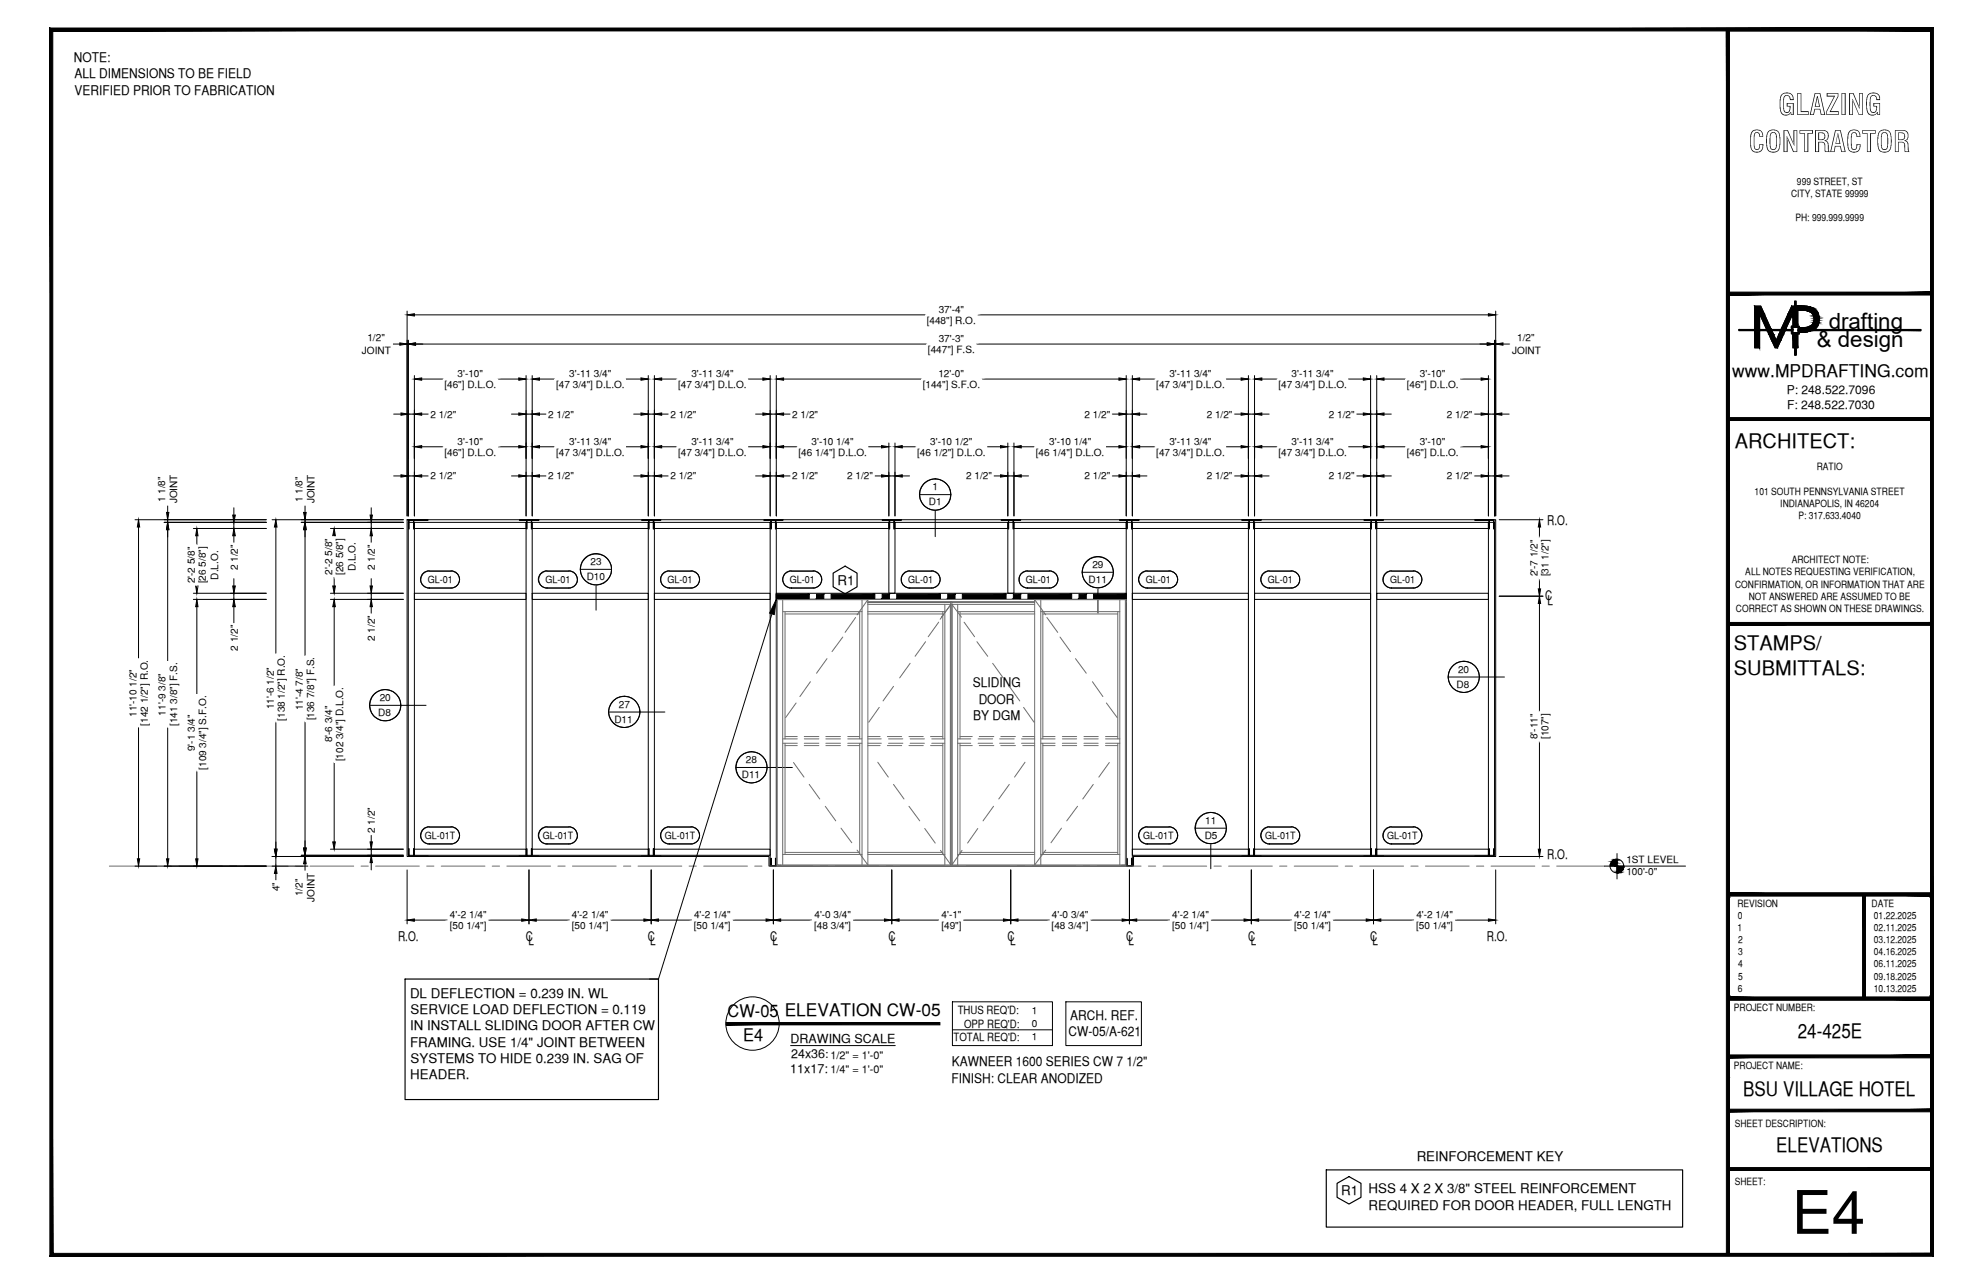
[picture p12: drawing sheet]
<svg xmlns="http://www.w3.org/2000/svg" width="432mm" height="279mm" viewBox="0 0 432 279" stroke-linecap="round" stroke-linejoin="round" font-family="sans-serif">
<defs><g id="words">
<text font-size="13.1" x="390.1" y="268.5">E4</text>
<g font-size="6.3">
<text x="387.2" y="25">GLAZING</text>
<text x="380.8" y="33.1">CONTRACTOR</text>
</g>
<g font-size="4.9">
<text x="398.2" y="71.5">drafting</text>
<text x="395.6" y="75.5">&amp; design</text>
</g>
<g font-size="4.4">
<text x="377.8" y="97.5">ARCHITECT:</text>
<text x="377.6" y="141.5">STAMPS/</text>
<text x="377.6" y="146.9">SUBMITTALS:</text>
<text x="391.5" y="225.8">24-425E</text>
<text x="379.6" y="238.5">BSU VILLAGE HOTEL</text>
<text x="386.8" y="250.7">ELEVATIONS</text>
</g>
<g font-size="3.8">
<text x="377.2" y="82">www.MPDRAFTING.com</text>
<text x="158.4" y="221.4">CW-05 ELEVATION CW-05</text>
<text x="161.8" y="226.6">E4</text>
</g>
<g font-size="2.9">
<text x="16.1" y="13.5">NOTE:</text>
<text x="16.2" y="17">ALL DIMENSIONS TO BE FIELD</text>
<text x="16.2" y="20.6">VERIFIED PRIOR TO FABRICATION</text>
<text x="336.9" y="114.2">R.O.</text>
<text x="182.4" y="127.3">R1</text>
<text x="336.5" y="130.6">C</text>
<text x="337" y="131.6">L</text>
<text x="211.8" y="149.5">SLIDING</text>
<text x="213.1" y="153.1">DOOR</text>
<text x="211.9" y="156.7">BY DGM</text>
<text x="336.9" y="186.9">R.O.</text>
<text x="86.7" y="204.7">R.O.</text>
<text x="114.5" y="204.7">C</text>
<text x="115.1" y="205.7">L</text>
<text x="141.1" y="204.7">C</text>
<text x="141.6" y="205.7">L</text>
<text x="167.7" y="204.7">C</text>
<text x="168.2" y="205.7">L</text>
<text x="193.5" y="204.7">C</text>
<text x="194" y="205.7">L</text>
<text x="219.4" y="204.7">C</text>
<text x="220" y="205.7">L</text>
<text x="245.2" y="204.7">C</text>
<text x="245.7" y="205.7">L</text>
<text x="271.8" y="204.7">C</text>
<text x="272.4" y="205.7">L</text>
<text x="298.4" y="204.7">C</text>
<text x="298.9" y="205.7">L</text>
<text x="323.8" y="204.7">R.O.</text>
<text x="89.3" y="217.1">DL DEFLECTION = 0.239 IN. WL</text>
<text x="89.4" y="220.7">SERVICE LOAD DEFLECTION = 0.119</text>
<text x="233" y="221.9">ARCH. REF.</text>
<text x="89.3" y="224.2">IN INSTALL SLIDING DOOR AFTER CW</text>
<text x="89.3" y="227.8">FRAMING. USE 1/4&quot; JOINT BETWEEN</text>
<text x="232.7" y="225.5">CW-05/A-621</text>
<text x="89.4" y="231.3">SYSTEMS TO HIDE 0.239 IN. SAG OF</text>
<text x="207.3" y="232">KAWNEER 1600 SERIES CW 7 1/2&quot;</text>
<text x="89.3" y="234.9">HEADER.</text>
<text x="207.2" y="235.6">FINISH: CLEAR ANODIZED</text>
<text x="308.5" y="252.6">REINFORCEMENT KEY</text>
<text x="292" y="260.1">R1</text>
<text x="298" y="259.7">HSS 4 X 2 X 3/8&quot; STEEL REINFORCEMENT</text>
<text x="298" y="263.3">REQUIRED FOR DOOR HEADER, FULL LENGTH</text>
</g>
<g font-size="2.7">
<text x="172.1" y="226.9">DRAWING SCALE</text>
<text x="172.1" y="233.6">11x17:</text>
<text x="172.3" y="230.3">24x36:</text>
</g>
<g font-size="2.6">
<text x="389.1" y="85.8">P: 248.522.7096</text>
<text x="389.1" y="89">F: 248.522.7030</text>
</g>
<g font-size="2.5">
<text x="208.5" y="220.7">THUS REQ'D:</text>
<text x="207.6" y="226.6">TOTAL REQ'D:</text>
<text x="209.9" y="223.7">OPP REQ'D:</text>
</g>
<g font-size="2.4">
<text x="180.8" y="230.4">1/2&quot; = 1'-0&quot;</text>
<text x="180.8" y="233.6">1/4&quot; = 1'-0&quot;</text>
</g>
<g font-size="2.2">
<text x="391.3" y="40.2">999 STREET, ST</text>
<text x="390" y="42.9">CITY, STATE 99999</text>
<text x="391" y="48.2">PH: 999.999.9999</text>
<text x="201.8" y="70.5">[448&quot;] R.O.</text>
<text x="204.4" y="68.1">37'-4&quot;</text>
<text x="78.8" y="77">JOINT</text>
<text x="80" y="74.3">1/2&quot;</text>
<text x="202.1" y="76.8">[447&quot;] F.S.</text>
<text x="204.4" y="74.4">37'-3&quot;</text>
<text x="329.2" y="77">JOINT</text>
<text x="330.4" y="74.3">1/2&quot;</text>
<text x="99.6" y="82">3'-10&quot;</text>
<text x="124" y="82">3'-11 3/4&quot;</text>
<text x="150.6" y="82">3'-11 3/4&quot;</text>
<text x="204.3" y="82">12'-0&quot;</text>
<text x="254.6" y="82">3'-11 3/4&quot;</text>
<text x="281.2" y="82">3'-11 3/4&quot;</text>
<text x="309.2" y="82">3'-10&quot;</text>
<text x="96.8" y="84.5">[46&quot;] D.L.O.</text>
<text x="121.1" y="84.5">[47 3/4&quot;] D.L.O.</text>
<text x="147.6" y="84.5">[47 3/4&quot;] D.L.O.</text>
<text x="200.9" y="84.5">[144&quot;] S.F.O.</text>
<text x="251.8" y="84.5">[47 3/4&quot;] D.L.O.</text>
<text x="278.4" y="84.5">[47 3/4&quot;] D.L.O.</text>
<text x="306.3" y="84.5">[46&quot;] D.L.O.</text>
<text x="93.7" y="90.9">2 1/2&quot;</text>
<text x="119.4" y="90.9">2 1/2&quot;</text>
<text x="146" y="90.9">2 1/2&quot;</text>
<text x="172.5" y="90.9">2 1/2&quot;</text>
<text x="236.2" y="90.9">2 1/2&quot;</text>
<text x="262.8" y="90.9">2 1/2&quot;</text>
<text x="289.4" y="90.9">2 1/2&quot;</text>
<text x="315" y="90.9">2 1/2&quot;</text>
<text x="96.8" y="99.2">[46&quot;] D.L.O.</text>
<text x="99.6" y="96.8">3'-10&quot;</text>
<text x="121.1" y="99.2">[47 3/4&quot;] D.L.O.</text>
<text x="124" y="96.8">3'-11 3/4&quot;</text>
<text x="147.6" y="99.2">[47 3/4&quot;] D.L.O.</text>
<text x="150.6" y="96.8">3'-11 3/4&quot;</text>
<text x="173.9" y="99.2">[46 1/4&quot;] D.L.O.</text>
<text x="176.7" y="96.8">3'-10 1/4&quot;</text>
<text x="199.7" y="99.2">[46 1/2&quot;] D.L.O.</text>
<text x="202.6" y="96.8">3'-10 1/2&quot;</text>
<text x="225.6" y="99.2">[46 1/4&quot;] D.L.O.</text>
<text x="228.5" y="96.8">3'-10 1/4&quot;</text>
<text x="251.8" y="99.2">[47 3/4&quot;] D.L.O.</text>
<text x="254.6" y="96.8">3'-11 3/4&quot;</text>
<text x="278.4" y="99.2">[47 3/4&quot;] D.L.O.</text>
<text x="281.2" y="96.8">3'-11 3/4&quot;</text>
<text x="306.3" y="99.2">[46&quot;] D.L.O.</text>
<text x="309.2" y="96.8">3'-10&quot;</text>
<text x="93.7" y="104.3">2 1/2&quot;</text>
<text x="119.4" y="104.3">2 1/2&quot;</text>
<text x="146" y="104.3">2 1/2&quot;</text>
<text x="172.5" y="104.3">2 1/2&quot;</text>
<text x="184.5" y="104.3">2 1/2&quot;</text>
<text x="203.1" y="106.7">1</text>
<text x="210.4" y="104.3">2 1/2&quot;</text>
<text x="236.2" y="104.3">2 1/2&quot;</text>
<text x="262.8" y="104.3">2 1/2&quot;</text>
<text x="289.4" y="104.3">2 1/2&quot;</text>
<text x="315" y="104.3">2 1/2&quot;</text>
<text x="382.1" y="107.6">101 SOUTH PENNSYLVANIA STREET</text>
<text x="395.6" y="102.3">RATIO</text>
<text x="35.9" y="109.3" transform="rotate(-90 35.9 109.3)">1 1/8&quot;</text>
<text x="38.6" y="109.5" transform="rotate(-90 38.6 109.5)">JOINT</text>
<text x="65.8" y="109.3" transform="rotate(-90 65.8 109.3)">1 1/8&quot;</text>
<text x="68.5" y="109.5" transform="rotate(-90 68.5 109.5)">JOINT</text>
<text x="202.2" y="110">D1</text>
<text x="387.7" y="110.3">INDIANAPOLIS, IN 46204</text>
<text x="391.6" y="113">P: 317.633.4040</text>
<text x="51.8" y="124.1" transform="rotate(-90 51.8 124.1)">2 1/2&quot;</text>
<text x="72.3" y="125.1" transform="rotate(-90 72.3 125.1)">2'-2 5/8&quot;</text>
<text x="74.7" y="125.2" transform="rotate(-90 74.7 125.2)">[26 5/8&quot;]</text>
<text x="77.4" y="124.3" transform="rotate(-90 77.4 124.3)">D.L.O.</text>
<text x="81.6" y="124.1" transform="rotate(-90 81.6 124.1)">2 1/2&quot;</text>
<text x="128.6" y="122.9">23</text>
<text x="237.9" y="123.6">29</text>
<text x="334.8" y="125.4" transform="rotate(-90 334.8 125.4)">2'-7 1/2&quot;</text>
<text x="337.2" y="125.4" transform="rotate(-90 337.2 125.4)">[31 1/2&quot;]</text>
<text x="380" y="125.2">ALL NOTES REQUESTING VERIFICATION,</text>
<text x="390.1" y="122.6">ARCHITECT NOTE:</text>
<text x="42.4" y="126.9" transform="rotate(-90 42.4 126.9)">2'-2 5/8&quot;</text>
<text x="44.8" y="126.9" transform="rotate(-90 44.8 126.9)">[26 5/8&quot;]</text>
<text x="47.5" y="126.1" transform="rotate(-90 47.5 126.1)">D.L.O.</text>
<text x="93.2" y="126.9">GL-01</text>
<text x="118.8" y="126.9">GL-01</text>
<text x="127.8" y="126.3">D10</text>
<text x="145.4" y="126.9">GL-01</text>
<text x="172" y="126.9">GL-01</text>
<text x="197.7" y="126.9">GL-01</text>
<text x="223.4" y="126.9">GL-01</text>
<text x="237" y="126.9">D11</text>
<text x="249.5" y="126.9">GL-01</text>
<text x="276.1" y="126.9">GL-01</text>
<text x="302.7" y="126.9">GL-01</text>
<text x="377.8" y="127.9">CONFIRMATION, OR INFORMATION THAT ARE</text>
<text x="380.8" y="130.6">NOT ANSWERED ARE ASSUMED TO BE</text>
<text x="378" y="133.2">CORRECT AS SHOWN ON THESE DRAWINGS.</text>
<text x="51.8" y="141.6" transform="rotate(-90 51.8 141.6)">2 1/2&quot;</text>
<text x="81.6" y="139.5" transform="rotate(-90 81.6 139.5)">2 1/2&quot;</text>
<text x="317.2" y="149.7">D8</text>
<text x="317.5" y="146.4">20</text>
<text x="36.1" y="155.7" transform="rotate(-90 36.1 155.7)">11'-9 3/8&quot;</text>
<text x="59.6" y="154.4" transform="rotate(-90 59.6 154.4)">11'-6 1/2&quot;</text>
<text x="66" y="154.6" transform="rotate(-90 66 154.6)">11'-4 7/8&quot;</text>
<text x="82.4" y="155.8">D8</text>
<text x="82.7" y="152.5">20</text>
<text x="134.7" y="154">27</text>
<text x="29.7" y="156" transform="rotate(-90 29.7 156)">11'-10 1/2&quot;</text>
<text x="32.2" y="157.9" transform="rotate(-90 32.2 157.9)">[142 1/2&quot;] R.O.</text>
<text x="38.5" y="158" transform="rotate(-90 38.5 158)">[141 3/8&quot;] F.S.</text>
<text x="62" y="156.8" transform="rotate(-90 62 156.8)">[138 1/2&quot;] R.O.</text>
<text x="68.4" y="156.8" transform="rotate(-90 68.4 156.8)">[136 7/8&quot;] F.S.</text>
<text x="72.3" y="161.5" transform="rotate(-90 72.3 161.5)">8'-6 3/4&quot;</text>
<text x="133.8" y="157.3">D11</text>
<text x="334.8" y="160.8" transform="rotate(-90 334.8 160.8)">8'-11&quot;</text>
<text x="337.2" y="160.8" transform="rotate(-90 337.2 160.8)">[107&quot;]</text>
<text x="42.4" y="163.4" transform="rotate(-90 42.4 163.4)">9'-1 3/4&quot;</text>
<text x="44.9" y="167.5" transform="rotate(-90 44.9 167.5)">[109 3/4&quot;] S.F.O.</text>
<text x="74.7" y="165.7" transform="rotate(-90 74.7 165.7)">[102 3/4&quot;] D.L.O.</text>
<text x="162.4" y="166">28</text>
<text x="161.5" y="169.4">D11</text>
<text x="262.4" y="179.3">11</text>
<text x="81.6" y="181.3" transform="rotate(-90 81.6 181.3)">2 1/2&quot;</text>
<text x="92.5" y="182.6">GL-01T</text>
<text x="118.2" y="182.6">GL-01T</text>
<text x="144.8" y="182.6">GL-01T</text>
<text x="248.9" y="182.6">GL-01T</text>
<text x="262.3" y="182.6">D5</text>
<text x="275.5" y="182.6">GL-01T</text>
<text x="302.1" y="182.6">GL-01T</text>
<text x="354.1" y="187.8">1ST LEVEL</text>
<text x="354.1" y="190.4">100'-0&quot;</text>
<text x="60.8" y="193.9" transform="rotate(-90 60.8 193.9)">4&quot;</text>
<text x="65.8" y="195" transform="rotate(-90 65.8 195)">1/2&quot;</text>
<text x="68.5" y="196.2" transform="rotate(-90 68.5 196.2)">JOINT</text>
<text x="378.3" y="197.3">REVISION</text>
<text x="407.5" y="197.3">DATE</text>
<text x="97.9" y="202.2">[50 1/4&quot;]</text>
<text x="98" y="199.8">4'-2 1/4&quot;</text>
<text x="124.5" y="199.8">4'-2 1/4&quot;</text>
<text x="124.5" y="202.2">[50 1/4&quot;]</text>
<text x="151.1" y="202.2">[50 1/4&quot;]</text>
<text x="151.1" y="199.8">4'-2 1/4&quot;</text>
<text x="177.3" y="202.2">[48 3/4&quot;]</text>
<text x="177.4" y="199.8">4'-0 3/4&quot;</text>
<text x="205" y="202.2">[49&quot;]</text>
<text x="205" y="199.8">4'-1&quot;</text>
<text x="229" y="202.2">[48 3/4&quot;]</text>
<text x="229" y="199.8">4'-0 3/4&quot;</text>
<text x="255.2" y="202.2">[50 1/4&quot;]</text>
<text x="255.3" y="199.8">4'-2 1/4&quot;</text>
<text x="281.8" y="199.8">4'-2 1/4&quot;</text>
<text x="281.8" y="202.2">[50 1/4&quot;]</text>
<text x="308.4" y="202.2">[50 1/4&quot;]</text>
<text x="308.4" y="199.8">4'-2 1/4&quot;</text>
<text x="378.3" y="202.6">1</text>
<text x="378.4" y="200">0</text>
<text x="408" y="200">01.22.2025</text>
<text x="408" y="202.6">02.11.2025</text>
<text x="378.5" y="205.2">2</text>
<text x="378.5" y="207.9">3</text>
<text x="408" y="205.2">03.12.2025</text>
<text x="408" y="207.9">04.16.2025</text>
<text x="378.4" y="215.8">6</text>
<text x="378.5" y="210.5">4</text>
<text x="378.5" y="213.2">5</text>
<text x="408" y="210.5">06.11.2025</text>
<text x="408" y="213.2">09.18.2025</text>
<text x="408" y="215.8">10.13.2025</text>
<text x="224.7" y="220.7">1</text>
<text x="377.6" y="219.9">PROJECT NUMBER:</text>
<text x="224.7" y="223.6">0</text>
<text x="224.7" y="226.4">1</text>
<text x="377.6" y="232.5">PROJECT NAME:</text>
<text x="377.8" y="245.2">SHEET DESCRIPTION:</text>
<text x="377.8" y="257.9">SHEET:</text>
</g>
</g></defs>
<!-- layer: COMPONENTS -->
<g fill="none" stroke="#000" stroke-width=".22">
<path d="M88.9 113.7h1.3v72.4h-1.3zM90.2 113.7h24.4v1.3h-24.4zM114.6 113.7h1.3v72.4h-1.3zM115.9 113.7h25.3v1.3h-25.3zM141.2 113.7h1.3v72.4h-1.3zM142.5 113.7h25.2v1.3h-25.2zM167.7 113.7h1.3v74.8h-1.3zM169 113.7h24.5v1.3h-24.5zM193.5 113.7h1.4v15.4h-1.4zM194.9 113.7h24.6v1.3h-24.6zM219.5 113.7h1.3v15.4h-1.3zM220.8 113.7h24.4v1.3h-24.4z"/>
<path d="M245.2 113.7h1.4v74.8h-1.4zM246.6 113.7h25.2v1.3h-25.2zM271.8 113.7h1.4v72.4h-1.4zM273.2 113.7h25.2v1.3h-25.2zM298.4 113.7h1.4v72.4h-1.4zM299.8 113.7h24.3v1.3h-24.3zM324.1 113.7h1.3v72.4h-1.3zM90.2 129.1h24.4v1.3h-24.4zM115.9 129.1h25.3v1.3h-25.3zM142.5 129.1h25.2v1.3h-25.2zM169 129.1h76.2v1.3h-76.2zM246.6 129.1h25.2v1.3h-25.2z"/>
<path d="M273.2 129.1h25.2v1.3h-25.2zM299.8 129.1h24.3v1.3h-24.3zM90.2 184.8h24.4v1.3h-24.4zM115.9 184.8h25.3v1.3h-25.3zM142.5 184.8h25.2v1.3h-25.2zM246.6 184.8h25.2v1.3h-25.2zM273.2 184.8h25.2v1.3h-25.2zM299.8 184.8h24.3v1.3h-24.3z"/>
</g>
<!-- layer: SYMBOLS -->
<g fill="none" stroke="#fff" stroke-width=".22">
<path d="M203.6 104.2l.9 .1M93.2 128h5.4h-5.1h4.7M98.2 124.3h-5h5.4M118.8 128h5.4h-5.1h4.8M123.9 124.3h-5.1h5.4M129.8 120.5l.9 .1M145.4 128h5.4h-5.1h4.8M150.5 124.3h-5.1h5.4M172 128h5.4h-5.1h4.8M177.1 124.3h-5.1h5.4M197.8 128h5.4h-5.1h4.8M202.9 124.3h-5.1h5.4"/>
<path d="M223.5 128h5.4h-5.1h4.7M228.5 124.3h-5h5.4M239.1 121.2l.9 .1M249.5 128h5.5h-5.2h4.8M254.6 124.3h-5.1h5.4M276.1 128h5.4h-5.1h4.8M281.2 124.3h-5.1h5.4M302.7 128h5.4h-5.1h4.8M307.8 124.3h-5.1h5.4M83.9 150.1l-.9 .1M136 151.5l-.9 .1M318.8 143.9l-.9 .1"/>
<path d="M98.2 180h-5h5.4M123.9 180h-5.1h5.4M150.5 180h-5.1h5.4M163.6 163.6l-.8 .1M254.6 180h-5.1h5.4M263.7 176.8l.8 .1M281.2 180h-5.1h5.4M307.8 180h-5.1h5.4M93.2 183.6h5.4h-5.1h4.7M118.8 183.6h5.4h-5.1h4.8M145.4 183.6h5.4h-5.1h4.8M249.5 183.6h5.5h-5.2h4.8"/>
<path d="M276.1 183.6h5.4h-5.1h4.8M302.7 183.6h5.4h-5.1h4.8"/>
</g>
<g fill="#fff" stroke="#fff" stroke-width=".22">
<path d="M92.5 124.5l.7-.2h5.4zM92.5 124.5h6.6l-.5-.2zM92.1 124.9l.4-.4h6.6zM92.1 124.9h7.5l-.5-.4zM92.1 124.9h7.5l-7.8 .6zM91.8 125.5h8.1l-.3-.6zM91.8 125.5h8.1l-8.3 .6zM91.6 126.1h8.5l-.2-.6zM91.6 126.1h8.5l-8.4 .6zM91.7 126.7h8.2l.2-.6zM91.7 126.7h8.2l-7.8 .6zM92.1 127.3h7.5l.3-.6zM92.1 127.3h7.5l-7.1 .4zM92.5 127.7h6.7l.4-.4zM92.5 127.7h6.7l-6 .3zM93.2 128h5.4l.6-.3z"/>
<path d="M118.2 124.5l.6-.2h5.4zM118.2 124.5h6.6l-.6-.2zM117.7 124.9l.5-.4h6.6zM117.7 124.9h7.6l-.5-.4zM117.7 124.9h7.6l-7.9 .6zM117.4 125.5h8.2l-.3-.6zM117.4 125.5h8.2l-8.3 .6zM117.3 126.1h8.4l-.1-.6zM117.3 126.1h8.4l-8.3 .6zM117.4 126.7h8.3v-.6zM117.4 126.7h8.3l-8 .6zM117.7 127.3h7.6l.4-.6zM117.7 127.3h7.6l-7.1 .4zM118.2 127.7h6.6l.5-.4zM118.2 127.7h6.6l-6 .3zM118.8 128h5.4l.6-.3z"/>
<path d="M92.5 180.2l.7-.2h5.4zM92.5 180.2h6.6l-.5-.2zM92.1 180.6l.4-.4h6.6zM92.1 180.6h7.5l-.5-.4zM92.1 180.6h7.5l-7.8 .6zM91.8 181.2h8.1l-.3-.6zM91.8 181.2h8.1l-8.3 .6zM91.6 181.8h8.5l-.2-.6zM91.6 181.8h8.5l-8.4 .6zM91.7 182.4h8.2l.2-.6zM91.7 182.4h8.2l-7.8 .6zM92.1 183h7.5l.3-.6zM92.1 183h7.5l-7.1 .4zM92.5 183.4h6.7l.4-.4zM92.5 183.4h6.7l-6 .2zM93.2 183.6h5.4l.6-.2z"/>
<path d="M118.2 180.2l.6-.2h5.4zM118.2 180.2h6.6l-.6-.2zM117.7 180.6l.5-.4h6.6zM117.7 180.6h7.6l-.5-.4zM117.7 180.6h7.6l-7.9 .6zM117.4 181.2h8.2l-.3-.6zM117.4 181.2h8.2l-8.3 .6zM117.3 181.8h8.4l-.1-.6zM117.3 181.8h8.4l-8.3 .6zM117.4 182.4h8.3v-.6zM117.4 182.4h8.3l-8 .6zM117.7 183h7.6l.4-.6zM117.7 183h7.6l-7.1 .4zM118.2 183.4h6.6l.5-.4zM118.2 183.4h6.6l-6 .2zM118.8 183.6h5.4l.6-.2z"/>
<path d="M144.8 124.5l.6-.2h5.4zM144.8 124.5h6.6l-.6-.2zM144.3 124.9l.5-.4h6.6zM144.3 124.9h7.6l-.5-.4zM144.3 124.9h7.6l-7.9 .6zM144 125.5h8.2l-.3-.6zM144 125.5h8.2l-8.3 .6zM143.9 126.1h8.4l-.1-.6zM143.9 126.1h8.4l-8.3 .6zM144 126.7h8.2l.1-.6zM144 126.7h8.2l-7.9 .6zM144.3 127.3h7.6l.3-.6zM144.3 127.3h7.6l-7.1 .4zM144.8 127.7h6.6l.5-.4zM144.8 127.7h6.6l-6 .3zM145.4 128h5.4l.6-.3z"/>
<path d="M144.8 180.2l.6-.2h5.4zM144.8 180.2h6.6l-.6-.2zM144.3 180.6l.5-.4h6.6zM144.3 180.6h7.6l-.5-.4zM144.3 180.6h7.6l-7.9 .6zM144 181.2h8.2l-.3-.6zM144 181.2h8.2l-8.3 .6zM143.9 181.8h8.4l-.1-.6zM143.9 181.8h8.4l-8.3 .6zM144 182.4h8.2l.1-.6zM144 182.4h8.2l-7.9 .6zM144.3 183h7.6l.3-.6zM144.3 183h7.6l-7.1 .4zM144.8 183.4h6.6l.5-.4zM144.8 183.4h6.6l-6 .2zM145.4 183.6h5.4l.6-.2z"/>
<path d="M171.4 124.5l.6-.2h5.4zM171.4 124.5h6.6l-.6-.2zM170.9 124.9l.5-.4h6.6zM170.9 124.9h7.6l-.5-.4zM170.9 124.9h7.6l-7.9 .6zM170.6 125.5h8.2l-.3-.6zM170.6 125.5h8.2l-8.4 .6zM170.4 126.1h8.5l-.1-.6zM170.4 126.1h8.5l-8.3 .6zM170.6 126.7h8.2l.1-.6zM170.6 126.7h8.2l-7.9 .6zM170.9 127.3h7.6l.3-.6zM170.9 127.3h7.6l-7.1 .4zM171.4 127.7h6.6l.5-.4zM171.4 127.7h6.6l-6 .3zM172 128h5.4l.6-.3z"/>
<path d="M197.2 124.5l.6-.2h5.4zM197.2 124.5h6.6l-.6-.2zM196.7 124.9l.5-.4h6.6zM196.7 124.9h7.6l-.5-.4zM196.7 124.9h7.6l-8 .6zM196.3 125.5h8.3l-.3-.6zM196.3 125.5h8.3l-8.3 .6zM196.3 126.1h8.4l-.1-.6zM196.3 126.1h8.4l-8.4 .6zM196.3 126.7h8.3l.1-.6zM196.3 126.7h8.3l-7.9 .6zM196.7 127.3h7.6l.3-.6zM196.7 127.3h7.6l-7.1 .4zM197.2 127.7h6.6l.5-.4zM197.2 127.7h6.6l-6 .3zM197.8 128h5.4l.6-.3z"/>
<path d="M222.8 124.5l.7-.2h5.4zM222.8 124.5h6.6l-.5-.2zM222.3 124.9l.5-.4h6.6zM222.3 124.9h7.6l-.5-.4zM222.3 124.9h7.6l-7.9 .6zM222 125.5h8.3l-.4-.6zM222 125.5h8.3l-8.4 .6zM221.9 126.1h8.5l-.1-.6zM221.9 126.1h8.5l-8.4 .6zM222 126.7h8.3l.1-.6zM222 126.7h8.3l-8 .6zM222.3 127.3h7.6l.4-.6zM222.3 127.3h7.6l-7.1 .4zM222.8 127.7h6.6l.5-.4zM222.8 127.7h6.6l-5.9 .3zM223.5 128h5.4l.5-.3z"/>
<path d="M248.9 124.5l.6-.2h5.4zM248.9 124.5h6.6l-.6-.2zM248.4 124.9l.5-.4h6.6zM248.4 124.9h7.6l-.5-.4zM248.4 124.9h7.6l-7.9 .6zM248.1 125.5h8.2l-.3-.6zM248.1 125.5h8.2l-8.3 .6zM248 126.1h8.5l-.2-.6zM248 126.1h8.5l-8.4 .6zM248.1 126.7h8.2l.2-.6zM248.1 126.7h8.2l-7.9 .6zM248.4 127.3h7.6l.3-.6zM248.4 127.3h7.6l-7.1 .4zM248.9 127.7h6.6l.5-.4zM248.9 127.7h6.6l-6 .3zM249.5 128h5.5l.5-.3z"/>
<path d="M248.9 180.2l.6-.2h5.4zM248.9 180.2h6.6l-.6-.2zM248.4 180.6l.5-.4h6.6zM248.4 180.6h7.6l-.5-.4zM248.4 180.6h7.6l-7.9 .6zM248.1 181.2h8.2l-.3-.6zM248.1 181.2h8.2l-8.3 .6zM248 181.8h8.5l-.2-.6zM248 181.8h8.5l-8.4 .6zM248.1 182.4h8.2l.2-.6zM248.1 182.4h8.2l-7.9 .6zM248.4 183h7.6l.3-.6zM248.4 183h7.6l-7.1 .4zM248.9 183.4h6.6l.5-.4zM248.9 183.4h6.6l-6 .2zM249.5 183.6h5.5l.5-.2z"/>
<path d="M275.5 124.5l.6-.2h5.4zM275.5 124.5h6.6l-.6-.2zM275 124.9l.5-.4h6.6zM275 124.9h7.6l-.5-.4zM275 124.9h7.6l-7.9 .6zM274.7 125.5h8.3l-.4-.6zM274.7 125.5h8.3l-8.4 .6zM274.6 126.1h8.4v-.6zM274.6 126.1h8.4l-8.3 .6zM274.7 126.7h8.3v-.6zM274.7 126.7h8.3l-8 .6zM275 127.3h7.6l.4-.6zM275 127.3h7.6l-7.1 .4zM275.5 127.7h6.6l.5-.4zM275.5 127.7h6.6l-6 .3zM276.1 128h5.4l.6-.3z"/>
<path d="M275.5 180.2l.6-.2h5.4zM275.5 180.2h6.6l-.6-.2zM275 180.6l.5-.4h6.6zM275 180.6h7.6l-.5-.4zM275 180.6h7.6l-7.9 .6zM274.7 181.2h8.3l-.4-.6zM274.7 181.2h8.3l-8.4 .6zM274.6 181.8h8.4v-.6zM274.6 181.8h8.4l-8.3 .6zM274.7 182.4h8.3v-.6zM274.7 182.4h8.3l-8 .6zM275 183h7.6l.4-.6zM275 183h7.6l-7.1 .4zM275.5 183.4h6.6l.5-.4zM275.5 183.4h6.6l-6 .2zM276.1 183.6h5.4l.6-.2z"/>
<path d="M302.1 124.5l.6-.2h5.4zM302.1 124.5h6.6l-.6-.2zM301.6 124.9l.5-.4h6.6zM301.6 124.9h7.6l-.5-.4zM301.6 124.9h7.6l-7.9 .6zM301.3 125.5h8.2l-.3-.6zM301.3 125.5h8.2l-8.3 .6zM301.2 126.1h8.4l-.1-.6zM301.2 126.1h8.4l-8.4 .6zM301.2 126.7h8.3l.1-.6zM301.2 126.7h8.3l-7.9 .6zM301.6 127.3h7.6l.3-.6zM301.6 127.3h7.6l-7.1 .4zM302.1 127.7h6.6l.5-.4zM302.1 127.7h6.6l-6 .3zM302.7 128h5.4l.6-.3z"/>
<path d="M302.1 180.2l.6-.2h5.4zM302.1 180.2h6.6l-.6-.2zM301.6 180.6l.5-.4h6.6zM301.6 180.6h7.6l-.5-.4zM301.6 180.6h7.6l-7.9 .6zM301.3 181.2h8.2l-.3-.6zM301.3 181.2h8.2l-8.3 .6zM301.2 181.8h8.4l-.1-.6zM301.2 181.8h8.4l-8.4 .6zM301.2 182.4h8.3l.1-.6zM301.2 182.4h8.3l-7.9 .6zM301.6 183h7.6l.3-.6zM301.6 183h7.6l-7.1 .4zM302.1 183.4h6.6l.5-.4zM302.1 183.4h6.6l-6 .2zM302.7 183.6h5.4l.6-.2z"/>
<path d="M201.9 110.6l.9 .3 .8 .2zM201.9 110.6l2.6 .3-.9 .2zM201.2 110l.7 .6 2.6 .3zM201.2 110l4.2 .6-.9 .3zM200.7 109.3l.5 .7 4.2 .6zM200.7 109.3l5.4 .7-.7 .6zM200.3 108.5l.4 .8 5.4 .7zM200.3 108.5l6.3 .8-.5 .7zM200.3 107.6v.9l6.3 .8zM200.3 107.6l6.6 .9-.3 .8zM200.3 106.7v.9l6.6 .9zM200.3 106.7l6.8 .9-.2 .9zM200.7 105.9l-.4 .8 6.8 .9zM200.7 105.9l6.2 .8 .2 .9zM201.2 105.2l-.5 .7 6.2 .8zM201.2 105.2l5.4 .7 .3 .8zM201.2 105.2l5.4 .7-4.7-1.2zM201.9 104.7l4.2 .5 .5 .7zM201.9 104.7l4.2 .5-3.3-.9zM202.8 104.3l2.6 .4 .7 .5zM202.8 104.3l2.6 .4-1.8-.5zM203.6 104.2l.9 .1 .9 .4z"/>
<path d="M237.4 127.5l1.7 .5zM237.4 127.5l2.6 .3-.9 .2zM236.7 126.9l.7 .6 2.6 .3zM236.7 126.9l4 .6-.7 .3zM236.1 126.2l.6 .7 4 .6zM236.1 126.2l5.4 .7-.8 .6zM235.8 125.4l.3 .8 5.4 .7zM235.8 125.4l6.2 .8-.5 .7zM235.6 124.5l.2 .9 6.2 .8zM235.6 124.5l6.7 .9-.3 .8zM235.8 123.7l-.2 .8 6.7 .9zM235.8 123.7l6.6 .8-.1 .9zM236.1 122.9l-.3 .8 6.6 .8zM236.1 122.9l6.2 .8 .1 .8zM236.7 122.2l-.6 .7 6.2 .8zM236.7 122.2l5.3 .7 .3 .8zM236.7 122.2l5.3 .7-4.6-1.3zM237.4 121.6l4.1 .6 .5 .7zM237.4 121.6l4.1 .6-3.3-.9zM238.2 121.3l2.5 .3 .8 .6zM238.2 121.3l2.5 .3-1.6-.4zM239.1 121.2l1.6 .4z"/>
<path d="M262 183.1l.8 .4 .9 .1zM262 183.1l2.5 .4-.8 .1zM261.3 182.6l.7 .5 2.5 .4zM261.3 182.6l4.1 .5-.9 .4zM260.7 181.9l.6 .7 4.1 .5zM260.7 181.9l5.4 .7-.7 .5zM260.4 181.1l.3 .8 5.4 .7zM260.4 181.1l6.2 .8-.5 .7zM260.3 180.2l.1 .9 6.2 .8zM260.3 180.2l6.7 .9-.4 .8zM260.4 179.3l-.1 .9 6.7 .9zM260.4 179.3l6.7 .9-.1 .9zM260.7 178.5l-.3 .8 6.7 .9zM260.7 178.5l6.3 .8 .1 .9zM261.3 177.8l-.6 .7 6.3 .8zM261.3 177.8l5.3 .7 .4 .8zM261.3 177.8l5.3 .7-4.6-1.3zM262 177.2l4.1 .6 .5 .7zM262 177.2l4.1 .6-3.3-.9zM262.8 176.9l2.6 .3 .7 .6zM262.8 176.9l2.6 .3-1.7-.4zM263.7 176.8l1.7 .4z"/>
<path d="M128.1 126.9l1.7 .4zM128.1 126.9l2.6 .3-.9 .1zM127.4 126.3l.7 .6 2.6 .3zM127.4 126.3l4.1 .6-.8 .3zM126.8 125.6l.6 .7 4.1 .6zM126.8 125.6l5.4 .7-.7 .6zM126.5 124.8l.3 .8 5.4 .7zM126.5 124.8l6.2 .8-.5 .7zM126.4 123.9l.1 .9 6.2 .8zM126.4 123.9l6.7 .9-.4 .8zM126.5 123.1l-.1 .8 6.7 .9zM126.5 123.1l6.7 .8-.1 .9zM126.8 122.2l-.3 .9 6.7 .8zM126.8 122.2l6.3 .9 .1 .8zM127.4 121.5l-.6 .7 6.3 .9zM127.4 121.5l5.3 .7 .4 .9zM127.4 121.5l5.3 .7-4.6-1.2zM128.1 121l4.1 .5 .5 .7zM128.1 121l4.1 .5-3.3-.9zM128.9 120.6l2.6 .4 .7 .5zM128.9 120.6l2.6 .4-1.7-.5zM129.8 120.5l1.7 .5z"/>
<path d="M83.9 156.8l1.7-.4-.8 .4zM83 156.8h.9l1.7-.4zM83 156.8l3.3-.9-.7 .5zM82.2 156.4l.8 .4 3.3-.9zM82.2 156.4l4.7-1.2-.6 .7zM81.5 155.9l.7 .5 4.7-1.2zM81.5 155.9l5.7-1.5-.3 .8zM81 155.2l.5 .7 5.7-1.5zM81 155.2l6.3-1.7-.1 .9zM80.6 154.4l.4 .8 6.3-1.7zM80.6 154.4l6.6-1.8 .1 .9zM80.5 153.5l.1 .9 6.6-1.8zM80.5 153.5l6.4-1.7 .3 .8zM80.6 152.6l-.1 .9 6.4-1.7zM80.6 152.6l5.7-1.5 .6 .7zM81 151.8l-.4 .8 5.7-1.5zM81 151.8l4.6-1.3 .7 .6zM81.5 151.1l-.5 .7 4.6-1.3zM81.5 151.1l3.3-.9 .8 .3zM81.5 151.1l3.3-.9-2.6 .3zM82.2 150.5l1.7-.4 .9 .1zM82.2 150.5l1.7-.4z"/>
<path d="M136 158.3l1.7-.4zM135.1 158.2l.9 .1 1.7-.4zM135.1 158.2l3.3-.9-.7 .6zM134.2 157.9l.9 .3 3.3-.9zM134.2 157.9l4.7-1.3-.5 .7zM133.5 157.3l.7 .6 4.7-1.3zM133.5 157.3l5.8-1.5-.4 .8zM133 156.6l.5 .7 5.8-1.5zM133 156.6l6.4-1.7-.1 .9zM132.7 155.8l.3 .8 6.4-1.7zM132.7 155.8l6.6-1.7 .1 .8zM132.5 154.9l.2 .9 6.6-1.7zM132.5 154.9l6.4-1.7 .4 .9zM132.7 154.1l-.2 .8 6.4-1.7zM132.7 154.1l5.7-1.6 .5 .7zM133 153.2l-.3 .9 5.7-1.6zM133 153.2l4.7-1.2 .7 .5zM133.5 152.5l-.5 .7 4.7-1.2zM133.5 152.5l3.3-.9 .9 .4zM133.5 152.5l3.3-.9-2.6 .4zM134.2 152l1.8-.5 .8 .1zM134.2 152l1.8-.5z"/>
<path d="M163.6 170.4l1.8-.5zM162.8 170.2l.8 .2 1.8-.5zM162.8 170.2l3.3-.8-.7 .5zM162 169.9l.8 .3 3.3-.8zM162 169.9l4.6-1.2-.5 .7zM161.2 169.4l.8 .5 4.6-1.2zM161.2 169.4l5.7-1.6-.3 .9zM160.7 168.7l.5 .7 5.7-1.6zM160.7 168.7l6.4-1.7-.2 .8zM160.4 167.8l.3 .9 6.4-1.7zM160.4 167.8l6.5-1.7 .2 .9zM160.3 167l.1 .8 6.5-1.7zM160.3 167l6.3-1.7 .3 .8zM160.4 166.1l-.1 .9 6.3-1.7zM160.4 166.1l5.7-1.5 .5 .7zM160.7 165.3l-.3 .8 5.7-1.5zM160.7 165.3l4.7-1.3 .7 .6zM161.2 164.6l-.5 .7 4.7-1.3zM161.2 164.6l3.3-.9 .9 .3zM161.2 164.6l3.3-.9-2.5 .3zM162 164l1.6-.4 .9 .1zM162 164l1.6-.4z"/>
<path d="M318.8 150.7l1.6-.5zM317.9 150.6l.9 .1 1.6-.5zM317.9 150.6l3.3-.9-.8 .5zM317.1 150.2l.8 .4 3.3-.9zM317.1 150.2l4.6-1.2-.5 .7zM316.4 149.7l.7 .5 4.6-1.2zM316.4 149.7l5.6-1.6-.3 .9zM315.8 149l.6 .7 5.6-1.6zM315.8 149l6.3-1.7-.1 .8zM315.5 148.1l.3 .9 6.3-1.7zM315.5 148.1l6.5-1.7 .1 .9zM315.3 147.3l.2 .8 6.5-1.7zM315.3 147.3l6.4-1.7 .3 .8zM315.5 146.4l-.2 .9 6.4-1.7zM315.5 146.4l5.7-1.5 .5 .7zM315.8 145.6l-.3 .8 5.7-1.5zM315.8 145.6l4.6-1.3 .8 .6zM316.4 144.9l-.6 .7 4.6-1.3zM316.4 144.9l3.2-.9 .8 .3zM316.4 144.9l3.2-.9-2.5 .3zM317.1 144.3l1.7-.4 .8 .1zM317.1 144.3l1.7-.4z"/>
</g>
<g fill="none" stroke="#000" stroke-width=".22">
<path d="M200.3 107.6h6.8M203.6 111.1v5.7M92.1 124.9l1.1-.6h5a1.84 1.84 0 0 1 1.9 1.8 1.84 1.84 0 0 1-1.9 1.9h-4.7a1.84 1.84 0 0 1-1.7-1.1 1.84 1.84 0 0 1 .3-2zM93.4 124.2a1.87 1.87 0 0 0-1.8 1.9 1.87 1.87 0 0 0 1.8 1.9M93.5 124.3h4.7M93.5 128h4.7M98.2 124.2a1.87 1.87 0 0 1 1.9 1.9 1.87 1.87 0 0 1-1.9 1.9M117.7 124.9l1.1-.6h5.1a1.84 1.84 0 0 1 1.8 1.8 1.84 1.84 0 0 1-1.8 1.9h-4.8a1.84 1.84 0 0 1-1.7-1.1 1.84 1.84 0 0 1 .3-2zM119.1 124.2a1.87 1.87 0 0 0-1.9 1.9 1.87 1.87 0 0 0 1.9 1.9M119.1 124.3h4.8M119.1 128h4.8M123.9 124.2a1.87 1.87 0 0 1 1.8 1.9 1.87 1.87 0 0 1-1.8 1.9"/>
<path d="M126.4 123.9h6.8M129.8 127.3v5.5M144.3 124.9l1.1-.6h5.1a1.84 1.84 0 0 1 1.8 1.8 1.84 1.84 0 0 1-1.8 1.9h-4.8a1.81 1.81 0 0 1-1.7-1.1 1.81 1.81 0 0 1 .3-2zM145.7 124.2a1.87 1.87 0 0 0-1.9 1.9 1.87 1.87 0 0 0 1.9 1.9M145.7 124.3h4.8M145.7 128h4.8M150.5 124.2a1.87 1.87 0 0 1 1.8 1.9 1.87 1.87 0 0 1-1.8 1.9M170.9 124.9l1.1-.6h5.1a1.84 1.84 0 0 1 1.8 1.8 1.84 1.84 0 0 1-1.8 1.9h-4.8a1.84 1.84 0 0 1-1.7-1.1 1.84 1.84 0 0 1 .3-2zM172.3 124.2a1.87 1.87 0 0 0-1.9 1.9 1.87 1.87 0 0 0 1.9 1.9M172.3 124.3h4.8M177.1 124.2a1.87 1.87 0 0 1 1.8 1.9 1.87 1.87 0 0 1-1.8 1.9h-4.8M196.7 124.9l1.1-.6h5.1a1.84 1.84 0 0 1 1.8 1.8 1.84 1.84 0 0 1-1.8 1.9h-4.8a1.81 1.81 0 0 1-1.7-1.1 1.81 1.81 0 0 1 .3-2z"/>
<path d="M198.1 124.2a1.87 1.87 0 0 0-1.9 1.9 1.87 1.87 0 0 0 1.9 1.9M198.1 124.3h4.8M198.1 128h4.8M202.9 124.2a1.87 1.87 0 0 1 1.8 1.9 1.87 1.87 0 0 1-1.8 1.9M222.3 124.9l1.2-.6h5a1.84 1.84 0 0 1 1.9 1.8 1.84 1.84 0 0 1-1.9 1.9h-4.7a1.84 1.84 0 0 1-1.8-1.1 1.84 1.84 0 0 1 .3-2zM223.7 124.2a1.87 1.87 0 0 0-1.8 1.9 1.87 1.87 0 0 0 1.8 1.9M223.8 124.3h4.7M228.5 124.2a1.87 1.87 0 0 1 1.9 1.9 1.87 1.87 0 0 1-1.9 1.9h-4.7M235.6 124.5h6.8M239.1 128v5.4M248.4 124.9l1.1-.6h5.1a1.84 1.84 0 0 1 1.9 1.8 1.84 1.84 0 0 1-1.9 1.9h-4.8a1.84 1.84 0 0 1-1.7-1.1 1.84 1.84 0 0 1 .3-2zM249.8 124.2a1.87 1.87 0 0 0-1.9 1.9 1.87 1.87 0 0 0 1.9 1.9"/>
<path d="M249.8 124.3h4.8M254.5 124.2a1.87 1.87 0 0 1 1.9 1.9 1.87 1.87 0 0 1-1.9 1.9h-4.7M275 124.9l1.1-.6h5.1a1.84 1.84 0 0 1 1.8 1.8 1.84 1.84 0 0 1-1.8 1.9h-4.8a1.84 1.84 0 0 1-1.7-1.1 1.84 1.84 0 0 1 .3-2zM276.4 124.2a1.87 1.87 0 0 0-1.9 1.9 1.87 1.87 0 0 0 1.9 1.9M276.4 124.3h4.8M281.1 124.2a1.87 1.87 0 0 1 1.9 1.9 1.87 1.87 0 0 1-1.9 1.9h-4.7M301.6 124.9l1.1-.6h5.1a1.84 1.84 0 0 1 1.8 1.8 1.84 1.84 0 0 1-1.8 1.9h-4.8a1.84 1.84 0 0 1-1.7-1.1 1.84 1.84 0 0 1 .3-2zM303 124.2a1.87 1.87 0 0 0-1.9 1.9 1.87 1.87 0 0 0 1.9 1.9M303 124.3h4.8M303 128h4.8M307.8 124.2a1.87 1.87 0 0 1 1.8 1.9 1.87 1.87 0 0 1-1.8 1.9M80.5 153.5h12.3"/>
<path d="M132.5 154.9h12.3M315.3 147.3h12.3M93.4 179.9a1.87 1.87 0 0 0-1.8 1.9 1.87 1.87 0 0 0 1.8 1.8M93.5 180h4.7M98.2 179.9a1.87 1.87 0 0 1 1.9 1.9 1.87 1.87 0 0 1-1.9 1.8M119.1 179.9a1.87 1.87 0 0 0-1.9 1.9 1.87 1.87 0 0 0 1.9 1.8M119.1 180h4.8M123.9 179.9a1.87 1.87 0 0 1 1.8 1.9 1.87 1.87 0 0 1-1.8 1.8M145.7 179.9a1.87 1.87 0 0 0-1.9 1.9 1.87 1.87 0 0 0 1.9 1.8M145.7 180h4.8M150.5 179.9a1.87 1.87 0 0 1 1.8 1.9 1.87 1.87 0 0 1-1.8 1.8M160.3 167h12.2"/>
<path d="M249.8 179.9a1.87 1.87 0 0 0-1.9 1.9 1.87 1.87 0 0 0 1.9 1.8M249.8 180h4.8M254.5 179.9a1.87 1.87 0 0 1 1.9 1.9 1.87 1.87 0 0 1-1.9 1.8h-4.7M276.4 179.9a1.87 1.87 0 0 0-1.9 1.9 1.87 1.87 0 0 0 1.9 1.8M276.4 180h4.8M281.1 179.9a1.87 1.87 0 0 1 1.9 1.9 1.87 1.87 0 0 1-1.9 1.8h-4.7M303 179.9a1.87 1.87 0 0 0-1.9 1.9 1.87 1.87 0 0 0 1.9 1.8M303 180h4.8M307.8 179.9a1.87 1.87 0 0 1 1.8 1.9 1.87 1.87 0 0 1-1.8 1.8M92.1 180.6l1.1-.6h5a1.84 1.84 0 0 1 1.9 1.8 1.84 1.84 0 0 1-1.9 1.8h-4.7a1.84 1.84 0 0 1-1.7-1 1.84 1.84 0 0 1 .3-2zM93.5 183.6h4.7M117.7 180.6l1.1-.6h5.1a1.84 1.84 0 0 1 1.8 1.8 1.84 1.84 0 0 1-1.8 1.8h-4.8a1.84 1.84 0 0 1-1.7-1 1.84 1.84 0 0 1 .3-2z"/>
<path d="M119.1 183.6h4.8M144.3 180.6l1.1-.6h5.1a1.84 1.84 0 0 1 1.8 1.8 1.84 1.84 0 0 1-1.8 1.8h-4.8a1.81 1.81 0 0 1-1.7-1 1.81 1.81 0 0 1 .3-2zM145.7 183.6h4.8M248.4 180.6l1.1-.6h5.1a1.84 1.84 0 0 1 1.9 1.8 1.84 1.84 0 0 1-1.9 1.8h-4.8a1.84 1.84 0 0 1-1.7-1 1.84 1.84 0 0 1 .3-2zM260.3 180.2h6.8M263.7 183.6v5.4M275 180.6l1.1-.6h5.1a1.84 1.84 0 0 1 1.8 1.8 1.84 1.84 0 0 1-1.8 1.8h-4.8a1.84 1.84 0 0 1-1.7-1 1.84 1.84 0 0 1 .3-2zM301.6 180.6l1.1-.6h5.1a1.84 1.84 0 0 1 1.8 1.8 1.84 1.84 0 0 1-1.8 1.8h-4.8a1.84 1.84 0 0 1-1.7-1 1.84 1.84 0 0 1 .3-2zM303 183.6h4.8M349.4 188.5h17.6M352.1 185.7v5.6M207.4 218h21.8v9.5h-21.8z"/>
<path d="M207.4 224.1h21.8"/>
<circle cx="203.6" cy="107.6" r="3.4"/>
<circle cx="203.7" cy="107.6" r="3.4"/>
<circle cx="129.8" cy="123.9" r="3.4"/>
<circle cx="239" cy="124.6" r="3.4"/>
<circle cx="239" cy="124.5" r="3.4"/>
<circle cx="83.9" cy="153.4" r="3.4"/>
<circle cx="83.9" cy="153.5" r="3.4"/>
<circle cx="135.9" cy="154.9" r="3.4"/>
<circle cx="136" cy="154.9" r="3.4"/>
<circle cx="318.7" cy="147.3" r="3.4"/>
<circle cx="163.6" cy="167" r="3.4"/>
<circle cx="163.7" cy="167" r="3.4"/>
<circle cx="263.6" cy="180.2" r="3.4"/>
<circle cx="263.7" cy="180.2" r="3.4"/>
<circle cx="352.1" cy="188.4" r="1.49"/>
<circle cx="163.9" cy="222.7" r="5.8"/>
</g>
<!-- layer: ROUGH OPENING -->
<path d="M88.6 113.1h237.1v73.3h-78.9v2.1h-79.4v-2.1h-78.8z" fill="none" stroke="#000" stroke-width=".22"/>
<!-- layer: DIM -->
<g fill="none" stroke="#000" stroke-width=".22">
<path d="M85.5 74.9h1.6M88.6 67.7v44.6M88.6 74.9h.3M88.9 74v38.3M90.2 68.5h111.3M90.5 74.9h111.3M212.5 74.9h111.3M212.7 68.5h111.4M325.4 74v38.3M325.4 74.9h.3M325.7 67.7v44.6M327.3 74.9h1.6"/>
<path d="M85.7 90.1h1.6M88.9 90.1h1.3M90.2 81.7v30.6M91.8 97.2h4.7M91.8 90.1h1.6M91.8 82.5h4.7M108.3 97.2h4.7M108.3 82.5h4.7M111.4 90.1h1.6M114.6 81.7v30.6M114.6 90.1h1.3M115.9 81.7v30.6"/>
<path d="M117.5 97.2h3.3M117.5 90.1h1.6M117.5 82.5h3.3M136.2 97.2h3.4M136.2 82.5h3.4M138 90.1h1.6M141.2 81.7v30.6M141.2 90.1h1.3M142.5 81.7v30.6M144.1 97.2h3.3M144.1 90.1h1.6M144.1 82.5h3.3"/>
<path d="M162.8 97.2h3.3M162.8 82.5h3.3M164.5 90.1h1.6M167.7 81.7v30.6M167.7 90.1h1.3M169 81.7v30.6M170.6 97.2h3M170.6 90.1h1.6M170.6 82.5h30.1M189 97.2h3M193.5 96.4v15.9M194.9 96.4v15.9"/>
<path d="M196.5 97.2h3M213.7 82.5h29.9M214.9 97.2h3M219.5 96.4v15.9M220.8 96.4v15.9M222.4 97.2h2.9M240.7 97.2h2.9M242.1 90.1h1.5M245.2 81.7v30.6M245.2 90.1h1.4M246.6 81.7v30.6M248.2 97.2h3.3"/>
<path d="M248.2 90.1h1.5M248.2 82.5h3.3M266.9 97.2h3.4M266.9 82.5h3.4M268.7 90.1h1.6M271.8 81.7v30.6M271.8 90.1h1.4M273.2 81.7v30.6M274.8 97.2h3.3M274.8 90.1h1.6M274.8 82.5h3.3M293.5 97.2h3.4"/>
<path d="M293.5 82.5h3.4M295.3 90.1h1.6M298.4 81.7v30.6M298.4 90.1h1.4M299.8 81.7v30.6M301.4 97.2h4.7M301.4 90.1h1.6M301.4 82.5h4.7M317.8 97.2h4.7M317.8 82.5h4.7M320.9 90.1h1.6M324.1 81.7v30.6"/>
<path d="M324.1 90.1h1.3M327 90.1h1.6M29.4 113.1h28.6M30.2 114.7v28.7M35.8 113.7h22.2M36.5 109.9v1.6M36.5 113.1v.6M36.5 115.3v28.7M42.1 115h15.9M42.9 116.6v2M50.9 110.5v1.6M50.9 113.7v1.3"/>
<path d="M50.9 116.6v1.6M59.2 113.1h28.6M60.1 114.7v27.6M65.6 113.7h22.2M66.4 109.9v1.6M66.4 113.1v.6M66.4 115.3v27.4M71.9 115h15.9M72.8 116.6v.2M80.8 110.5v1.6M80.8 113.7v1.3M80.8 116.6v1.6"/>
<path d="M85.7 103.6h1.6M88.9 103.6h1.3M91.8 103.6h1.6M111.4 103.6h1.6M114.6 103.6h1.3M117.5 103.6h1.6M138 103.6h1.6M141.2 103.6h1.3M144.1 103.6h1.6M164.5 103.6h1.6M167.7 103.6h1.3M170.6 103.6h1.6"/>
<path d="M190.4 103.6h1.6M193.5 103.6h1.4M196.5 103.6h1.6M216.3 103.6h1.6M219.5 103.6h1.3M222.4 103.6h1.6M242.1 103.6h1.5M245.2 103.6h1.4M248.2 103.6h1.5M268.7 103.6h1.6M271.8 103.6h1.4M274.8 103.6h1.6"/>
<path d="M295.3 103.6h1.6M298.4 103.6h1.4M301.4 103.6h1.6M320.9 103.6h1.6M324.1 103.6h1.3M326.5 113.1h9.5M327 103.6h1.6M335.2 114.7v2.5M42.1 130.4h15.9M42.1 129.1h15.9M42.9 127.3v.2M42.9 132v19.1"/>
<path d="M50.9 125.9v1.6M50.9 129.1v1.3M50.9 132v3.7M71.9 130.4h15.9M71.9 129.1h15.9M72.8 125.4v2.1M72.8 132v17.3M80.8 125.9v1.6M80.8 129.1v1.3M80.8 132v1.6M326.5 129.7h9.5M335.2 125.7v2.4"/>
<path d="M335.2 131.3v23.7M30.2 158.2v28.7M36.5 158.2v28.7M60.1 157.1v27.7M66.4 157v27.5M42.9 167.8v19.1M72.8 165.9v17.3M335.2 161.2v23.6M29.4 188.5h28.6M59.2 186.4h28.6M59.2 188.5h7.9M60.1 186.4v2.1"/>
<path d="M60.1 190.1v1.5M65.6 186.1h22.2M66.4 186.1v.3M66.4 188v1.5M71.9 184.8h15.9M80.8 181.6v1.6M80.8 184.8v1.3M80.8 187.7v1.6M88.6 189.3v11.7M115.2 189.3v11.7M141.8 189.3v11.7M168.4 189.3v11.7"/>
<path d="M194.2 189.3v11.7M220.1 189.3v11.7M245.9 189.3v11.7M272.5 189.3v11.7M299.1 189.3v11.7M325.7 189.3v11.7M326.5 186.4h9.5M90.2 200.2h7.4M106.2 200.2h7.4M116.8 200.2h7.4M132.8 200.2h7.4M143.4 200.2h7.4"/>
<path d="M159.4 200.2h7.4M170 200.2h7M185.6 200.2h7M195.8 200.2h8.9M209.6 200.2h8.9M221.7 200.2h7M237.3 200.2h7M247.5 200.2h7.4M263.5 200.2h7.4M274.1 200.2h7.4M290.1 200.2h7.4M300.7 200.2h7.4"/>
<path d="M316.7 200.2h7.4"/>
</g>
<g fill="#000" stroke="#000" stroke-width=".22">
<path d="M87.1 74.6l1.5 .3-1.5 .2zM88.6 68.5l1.6-.2v.5zM88.9 74.9l1.6-.3v.5zM323.8 74.6l1.6 .3-1.6 .2zM324.1 68.3l1.6 .2-1.6 .3zM325.7 74.9l1.6-.3v.5zM87.3 89.9l1.6 .2-1.6 .3zM90.2 97.2l1.6-.2v.5zM90.2 90.1l1.6-.2v.5zM90.2 82.5l1.6-.3v.5zM113 97l1.6 .2-1.6 .3zM113 82.2l1.6 .3-1.6 .2z"/>
<path d="M113 89.9l1.6 .2-1.6 .3zM115.9 97.2l1.6-.2v.5zM115.9 90.1l1.6-.2v.5zM115.9 82.5l1.6-.3v.5zM139.6 97l1.6 .2-1.6 .3zM139.6 82.2l1.6 .3-1.6 .2zM139.6 89.9l1.6 .2-1.6 .3zM142.5 97.2l1.6-.2v.5zM142.5 90.1l1.6-.2v.5zM142.5 82.5l1.6-.3v.5zM166.1 97l1.6 .2-1.6 .3zM166.1 82.2l1.6 .3-1.6 .2z"/>
<path d="M166.1 89.9l1.6 .2-1.6 .3zM169 97.2l1.6-.2v.5zM169 82.5l1.6-.3v.5zM169 90.1l1.6-.2v.5zM192 97l1.5 .2-1.5 .3zM194.9 97.2l1.6-.2v.5zM217.9 97l1.6 .2-1.6 .3zM220.8 97.2l1.6-.2v.5zM243.6 97l1.6 .2-1.6 .3zM243.6 82.2l1.6 .3-1.6 .2zM243.6 89.9l1.6 .2-1.6 .3zM246.6 97.2l1.6-.2v.5z"/>
<path d="M246.6 82.5l1.6-.3v.5zM246.6 90.1l1.6-.2v.5zM270.3 97l1.5 .2-1.5 .3zM270.3 89.9l1.5 .2-1.5 .3zM270.3 82.2l1.5 .3-1.5 .2zM273.2 97.2l1.6-.2v.5zM273.2 90.1l1.6-.2v.5zM273.2 82.5l1.6-.3v.5zM296.9 97l1.5 .2-1.5 .3zM296.9 89.9l1.5 .2-1.5 .3zM296.9 82.2l1.5 .3-1.5 .2zM299.8 97.2l1.6-.2v.5z"/>
<path d="M299.8 90.1l1.6-.2v.5zM299.8 82.5l1.6-.3v.5zM322.5 97l1.6 .2-1.6 .3zM322.5 89.9l1.6 .2-1.6 .3zM322.5 82.2l1.6 .3-1.6 .2zM325.4 90.1l1.6-.2v.5zM30.2 113.1l.2 1.6h-.5zM36.5 113.7l.3 1.6h-.5zM36.3 111.5h.5l-.3 1.6zM42.9 115l.2 1.6h-.5zM50.7 112.1h.5l-.3 1.6zM50.9 115l.3 1.6h-.5z"/>
<path d="M60.1 113.1l.2 1.6h-.5zM66.4 113.7l.3 1.6h-.6zM66.1 111.5h.6l-.3 1.6zM72.8 115l.2 1.6h-.5zM80.6 112.1h.5l-.3 1.6zM80.8 115l.3 1.6h-.5zM87.3 103.3l1.6 .3-1.6 .2zM90.2 103.6l1.6-.3v.5zM113 103.3l1.6 .3-1.6 .2zM115.9 103.6l1.6-.3v.5zM139.6 103.3l1.6 .3-1.6 .2zM142.5 103.6l1.6-.3v.5z"/>
<path d="M166.1 103.3l1.6 .3-1.6 .2zM169 103.6l1.6-.3v.5zM192 103.3l1.5 .3-1.5 .2zM194.9 103.6l1.6-.3v.5zM217.9 103.3l1.6 .3-1.6 .2zM220.8 103.6l1.6-.3v.5zM243.6 103.3l1.6 .3-1.6 .2zM246.6 103.6l1.6-.3v.5zM270.3 103.3l1.5 .3-1.5 .2zM273.2 103.6l1.6-.3v.5zM296.9 103.3l1.5 .3-1.5 .2zM299.8 103.6l1.6-.3v.5z"/>
<path d="M322.5 103.3l1.6 .3-1.6 .2zM325.4 103.6l1.6-.3v.5zM335.2 113.1l.3 1.6h-.5zM42.9 130.4l.2 1.6h-.5zM42.6 127.5h.5l-.2 1.6zM50.7 127.5h.5l-.3 1.6zM50.9 130.4l.3 1.6h-.5zM72.8 130.4l.2 1.6h-.5zM72.5 127.5h.5l-.2 1.6zM80.6 127.5h.5l-.3 1.6zM80.8 130.4l.3 1.6h-.5zM335.2 129.7l.3 1.6h-.5z"/>
<path d="M335 128.1h.5l-.3 1.6zM29.9 186.9h.5l-.2 1.6zM36.3 186.9h.5l-.3 1.6zM42.6 186.9h.5l-.2 1.6zM59.8 184.8h.5l-.2 1.6zM60.1 188.5l.2 1.6h-.5zM66.1 184.5h.6l-.3 1.6zM66.4 186.4l.3 1.6h-.6zM72.5 183.2h.5l-.2 1.6zM80.8 186.1l.3 1.6h-.5zM80.6 183.2h.5l-.3 1.6zM88.6 200.2l1.6-.2v.5z"/>
<path d="M113.6 200l1.6 .2-1.6 .3zM115.2 200.2l1.6-.2v.5zM140.2 200l1.6 .2-1.6 .3zM141.8 200.2l1.6-.2v.5zM166.8 200l1.6 .2-1.6 .3zM168.4 200.2l1.6-.2v.5zM192.6 200l1.6 .2-1.6 .3zM194.2 200.2l1.6-.2v.5zM218.5 200l1.6 .2-1.6 .3zM220.1 200.2l1.6-.2v.5zM244.3 200l1.6 .2-1.6 .3zM245.9 200.2l1.6-.2v.5z"/>
<path d="M270.9 200l1.6 .2-1.6 .3zM272.5 200.2l1.6-.2v.5zM297.5 200l1.6 .2-1.6 .3zM299.1 200.2l1.6-.2v.5zM324.1 200l1.6 .2-1.6 .3zM335 184.8h.5l-.3 1.6z"/>
</g>
<g fill="#fff" stroke="#fff" stroke-width=".22">
<path d="M204.1 66.1v2.4l6.1-2.4zM204.1 68.5l6.1-2.4v2.4z"/>
<path d="M201.5 68.5v2.9l11.2-2.9zM201.5 71.4l11.2-2.9v2.9z"/>
<path d="M204.1 72.5v2.4l6.1-2.4zM204.1 74.9l6.1-2.4v2.4z"/>
<path d="M201.8 74.9v2.8l10.7-2.8zM201.8 77.7l10.7-2.8v2.8z"/>
<path d="M328.9 72.3v5.1l7-5.1zM328.9 77.4l7-5.1v5.1z"/>
<path d="M78.4 72.3v5.1l7.1-5.1zM78.4 77.4l7.1-5.1v5.1z"/>
<path d="M184.1 102.4v2.4l6.3-2.4zM184.1 104.8l6.3-2.4v2.4z"/>
<path d="M93.4 102.4v2.4l6.2-2.4zM93.4 104.8l6.2-2.4v2.4z"/>
<path d="M99.3 94.8v2.4l6.2-2.4zM99.3 97.2l6.2-2.4v2.4z"/>
<path d="M96.5 97.2v2.9l11.8-2.9zM96.5 100.1l11.8-2.9v2.9z"/>
<path d="M176.4 94.8v2.4l9.8-2.4zM176.4 97.2l9.8-2.4v2.4z"/>
<path d="M173.6 97.2v2.9l15.4-2.9zM173.6 100.1l15.4-2.9v2.9z"/>
<path d="M119.1 102.4v2.4l6.2-2.4zM119.1 104.8l6.2-2.4v2.4z"/>
<path d="M57.6 144.9v9.7h2.5zM57.6 144.9h2.5v9.7z"/>
<path d="M60.1 142.3v14.8h2.8zM60.1 142.3h2.8v14.8z"/>
<path d="M63.9 145.1v9.6h2.5zM63.9 145.1h2.5v9.6z"/>
<path d="M66.4 142.7v14.3h2.9zM66.4 142.7h2.9v14.3z"/>
<path d="M63.8 102.9v7h5.2zM63.8 102.9h5.2v7z"/>
<path d="M63.8 189.5v7h5.2zM63.8 189.5h5.2v7z"/>
<path d="M79.6 118.2v6.2h2.4zM79.6 118.2h2.4v6.2z"/>
<path d="M79.6 175.4v6.2h2.4zM79.6 175.4h2.4v6.2z"/>
<path d="M70.3 153.3v8.6h2.5zM70.3 153.3h2.5v8.6z"/>
<path d="M72.8 149.3v16.6h2.8zM72.8 149.3h2.8v16.6z"/>
<path d="M70.3 116.8v8.6h2.5zM70.3 116.8h2.5v8.6z"/>
<path d="M72.8 116.9v8.5h5.1zM72.8 116.9h5.1v8.5z"/>
<path d="M79.6 133.6v6.2h2.4zM79.6 133.6h2.4v6.2z"/>
<path d="M97.6 197.8v2.4l8.6-2.4zM97.6 200.2l8.6-2.4v2.4z"/>
<path d="M97.7 200.2v2.9l8.5-2.9zM97.7 203.1l8.5-2.9v2.9z"/>
<path d="M308.1 197.8v2.4l8.6-2.4zM308.1 200.2l8.6-2.4v2.4z"/>
<path d="M308.1 200.2v2.9l8.6-2.9zM308.1 203.1l8.6-2.9v2.9z"/>
<path d="M123.6 94.8v2.4l9.8-2.4zM123.6 97.2l9.8-2.4v2.4z"/>
<path d="M120.8 97.2v2.9l15.4-2.9zM120.8 100.1l15.4-2.9v2.9z"/>
<path d="M145.7 102.4v2.4l6.2-2.4zM145.7 104.8l6.2-2.4v2.4z"/>
<path d="M124.2 197.8v2.4l8.6-2.4zM124.2 200.2l8.6-2.4v2.4z"/>
<path d="M124.2 200.2v2.9l8.6-2.9zM124.2 203.1l8.6-2.9v2.9z"/>
<path d="M150.2 94.8v2.4l9.8-2.4zM150.2 97.2l9.8-2.4v2.4z"/>
<path d="M147.4 97.2v2.9l15.4-2.9zM147.4 100.1l15.4-2.9v2.9z"/>
<path d="M172.2 102.4v2.4l6.2-2.4zM172.2 104.8l6.2-2.4v2.4z"/>
<path d="M150.8 197.8v2.4l8.6-2.4zM150.8 200.2l8.6-2.4v2.4z"/>
<path d="M150.8 200.2v2.9l8.6-2.9zM150.8 203.1l8.6-2.9v2.9z"/>
<path d="M210.1 102.4v2.4l6.2-2.4zM210.1 104.8l6.2-2.4v2.4z"/>
<path d="M202.2 94.8v2.4l9.8-2.4zM202.2 97.2l9.8-2.4v2.4z"/>
<path d="M199.5 97.2v2.9l15.4-2.9zM199.5 100.1l15.4-2.9v2.9z"/>
<path d="M177 197.8v2.4l8.6-2.4zM177 200.2l8.6-2.4v2.4z"/>
<path d="M177 200.2v2.9l8.5-2.9zM177 203.1l8.5-2.9v2.9z"/>
<path d="M235.8 102.4v2.4l6.3-2.4zM235.8 104.8l6.3-2.4v2.4z"/>
<path d="M228.1 94.8v2.4l9.8-2.4zM228.1 97.2l9.8-2.4v2.4z"/>
<path d="M225.3 97.2v2.9l15.4-2.9zM225.3 100.1l15.4-2.9v2.9z"/>
<path d="M204.7 197.9v2.3l4.9-2.3zM204.7 200.2l4.9-2.3v2.3z"/>
<path d="M204.7 200.2v2.9l4.9-2.9zM204.7 203.1l4.9-2.9v2.9z"/>
<path d="M262.4 102.4v2.4l6.3-2.4zM262.4 104.8l6.3-2.4v2.4z"/>
<path d="M254.3 94.8v2.4l9.8-2.4zM254.3 97.2l9.8-2.4v2.4z"/>
<path d="M251.5 97.2v2.9l15.4-2.9zM251.5 100.1l15.4-2.9v2.9z"/>
<path d="M228.7 197.8v2.4l8.6-2.4zM228.7 200.2l8.6-2.4v2.4z"/>
<path d="M228.7 200.2v2.9l8.6-2.9zM228.7 203.1l8.6-2.9v2.9z"/>
<path d="M289.1 102.4v2.4l6.2-2.4zM289.1 104.8l6.2-2.4v2.4z"/>
<path d="M280.9 94.8v2.4l9.8-2.4zM280.9 97.2l9.8-2.4v2.4z"/>
<path d="M278.1 97.2v2.9l15.4-2.9zM278.1 100.1l15.4-2.9v2.9z"/>
<path d="M254.9 197.8v2.4l8.6-2.4zM254.9 200.2l8.6-2.4v2.4z"/>
<path d="M255 200.2v2.9l8.5-2.9zM255 203.1l8.5-2.9v2.9z"/>
<path d="M314.7 102.4v2.4l6.2-2.4zM314.7 104.8l6.2-2.4v2.4z"/>
<path d="M308.9 94.8v2.4l6.1-2.4zM308.9 97.2l6.1-2.4v2.4z"/>
<path d="M306.1 97.2v2.9l11.7-2.9zM306.1 100.1l11.7-2.9v2.9z"/>
<path d="M281.5 197.8v2.4l8.6-2.4zM281.5 200.2l8.6-2.4v2.4z"/>
<path d="M281.6 200.2v2.9l8.5-2.9zM281.6 203.1l8.5-2.9v2.9z"/>
<path d="M332.8 155v6.2h2.4zM332.8 155h2.4v6.2z"/>
<path d="M335.2 155v6.1h2.9zM335.2 155h2.9v6.1z"/>
<path d="M332.8 117.2v8.5h2.4zM332.8 117.2h2.4v8.5z"/>
<path d="M335.2 117.2v8.5h2.9zM335.2 117.2h2.9v8.5z"/>
<path d="M93.4 88.9v2.4l6.2-2.4zM93.4 91.3l6.2-2.4v2.4z"/>
<path d="M99.3 80.1v2.4l6.2-2.4zM99.3 82.5l6.2-2.4v2.4z"/>
<path d="M96.5 82.5v2.8l11.8-2.8zM96.5 85.3l11.8-2.8v2.8z"/>
<path d="M119.1 88.9v2.4l6.2-2.4zM119.1 91.3l6.2-2.4v2.4z"/>
<path d="M123.6 80.1v2.4l9.8-2.4zM123.6 82.5l9.8-2.4v2.4z"/>
<path d="M120.8 82.5v2.8l15.4-2.8zM120.8 85.3l15.4-2.8v2.8z"/>
<path d="M145.7 88.9v2.4l6.2-2.4zM145.7 91.3l6.2-2.4v2.4z"/>
<path d="M150.2 80.1v2.4l9.8-2.4zM150.2 82.5l9.8-2.4v2.4z"/>
<path d="M147.4 82.5v2.8l15.4-2.8zM147.4 85.3l15.4-2.8v2.8z"/>
<path d="M262.4 88.9v2.4l6.3-2.4zM262.4 91.3l6.3-2.4v2.4z"/>
<path d="M254.3 80.1v2.4l9.8-2.4zM254.3 82.5l9.8-2.4v2.4z"/>
<path d="M251.5 82.5v2.8l15.4-2.8zM251.5 85.3l15.4-2.8v2.8z"/>
<path d="M289.1 88.9v2.4l6.2-2.4zM289.1 91.3l6.2-2.4v2.4z"/>
<path d="M280.9 80.1v2.4l9.8-2.4zM280.9 82.5l9.8-2.4v2.4z"/>
<path d="M278.1 82.5v2.8l15.4-2.8zM278.1 85.3l15.4-2.8v2.8z"/>
<path d="M314.7 88.9v2.4l6.2-2.4zM314.7 91.3l6.2-2.4v2.4z"/>
<path d="M308.9 80.1v2.4l6.1-2.4zM308.9 82.5l6.1-2.4v2.4z"/>
<path d="M306.1 82.5v2.8l11.7-2.8zM306.1 85.3l11.7-2.8v2.8z"/>
<path d="M204.2 80.1v2.4l6-2.4zM204.2 82.5l6-2.4v2.4z"/>
<path d="M200.7 82.5v2.8l13-2.8zM200.7 85.3l13-2.8v2.8z"/>
<path d="M172.2 88.9v2.4l6.2-2.4zM172.2 91.3l6.2-2.4v2.4z"/>
<path d="M235.8 88.9v2.4l6.3-2.4zM235.8 91.3l6.3-2.4v2.4z"/>
<path d="M27.7 145.4v10.8h2.5zM27.7 145.4h2.5v10.8z"/>
<path d="M30.2 143.4v14.8h2.8zM30.2 143.4h2.8v14.8z"/>
<path d="M34.1 146.2v9.7h2.4zM34.1 146.2h2.4v9.7z"/>
<path d="M36.5 144v14.2h2.9zM36.5 144h2.9v14.2z"/>
<path d="M34 102.9v7h5.1zM34 102.9h5.1v7z"/>
<path d="M49.7 118.2v6.2h2.5zM49.7 118.2h2.5v6.2z"/>
<path d="M40.4 155.2v8.6h2.5zM40.4 155.2h2.5v8.6z"/>
<path d="M42.9 151.1v16.7h2.8zM42.9 151.1h2.8v16.7z"/>
<path d="M40.4 118.7v8.6h2.5zM40.4 118.7h2.5v8.6z"/>
<path d="M42.9 118.7v8.5h5zM42.9 118.7h5v8.5z"/>
<path d="M49.7 135.7v6.2h2.5zM49.7 135.7h2.5v6.2z"/>
<path d="M58.9 191.6v2.6h2.3zM58.9 191.6h2.3v2.6z"/>
</g>
<!-- layer: F-T ANCHOR -->
<g fill="none" stroke="#000" stroke-width=".22">
<path d="M89 113.1h4.2v.1h-3.1v1.9l-.1-1.9h-.9v1.9h-.1zM113.1 113.1h4.2v.1h-1.5v1.9l-.1-1.9h-1v1.9v-1.9h-1.6zM139.7 113.1h4.2v.1h-1.5v1.9h-.2v-1.9h-.8v1.9h-.2v-1.9h-1.5zM166.3 113.1h4.2v.1h-1.5v1.9h-.2v-1.9h-.8v1.9h-.2v-1.9h-1.5zM192.1 113.1h4.2v.1h-1.5v1.9h-.2v-1.9h-.9v1.9h-.1v-1.9h-1.5zM218 113.1h4.2v.1h-1.5v1.9l-.1-1.9h-1v1.9v-1.9h-1.6zM243.8 113.1h4.2v.1h-1.5v1.9h-.1v-1.9h-1v1.9v-1.9h-1.6zM270.4 113.1h4.2v.1h-1.6v1.9v-1.9h-1v1.9v-1.9h-1.6zM297 113.1h4.2v.1h-1.5v1.9l-.1-1.9h-1v1.9h-.1v-1.9h-1.5zM321.1 113.1h4.2v2l-.1-1.9h-.9l-.1 1.9v-1.9h-3.1zM89 184.7h.1v1.5h.9l.1-1.5v1.5h3.1v.2h-4.2zM114.7 184.7v1.5h1l.1-1.5v1.5h1.5v.2h-4.2v-.2h1.6z"/>
<path d="M141.2 184.7h.2v1.5h.8v-1.5h.2v1.5h1.5v.2h-4.2v-.2h1.5zM167.8 186.8h.2v1.5h.8v-1.5h.2v1.7h-1.2zM245.4 186.8v1.5h1v-1.5h.1v1.7h-1.1zM272 184.7v1.5h1v-1.5v1.5h1.6v.2h-4.2v-.2h1.6zM298.5 184.7h.1v1.5h1l.1-1.5v1.5h1.5v.2h-4.2v-.2h1.5zM321.1 186.2h3.1v-1.5l.1 1.5h.9l.1-1.5v1.7h-4.2z"/>
</g>
<!-- layer: GRID LINES -->
<g fill="none" stroke="#6c6c6c" stroke-width=".22">
<path d="M23.8 188.5h10.4M35.8 188.5h1.5M38.9 188.5h9.6M50 188.5h1.6M53.2 188.5h9.5M64.3 188.5h1.6M67.5 188.5h9.5M78.6 188.5h1.6M81.8 188.5h9.5M92.9 188.5h1.6M96.1 188.5h9.5M107.2 188.5h1.6"/>
<path d="M110.4 188.5h9.5M121.5 188.5h1.6M124.7 188.5h9.5M135.8 188.5h1.6M138.9 188.5h9.6M150.1 188.5h1.5M153.2 188.5h9.6M164.3 188.5h1.6M167.5 188.5h9.5M178.6 188.5h1.6M181.8 188.5h9.5M192.9 188.5h1.6"/>
<path d="M196.1 188.5h9.5M207.2 188.5h1.6M210.4 188.5h9.5M221.5 188.5h1.6M224.7 188.5h9.5M235.8 188.5h1.6M239 188.5h9.5M250.1 188.5h1.6M253.2 188.5h9.6M264.4 188.5h1.5M267.5 188.5h9.6M278.6 188.5h1.6"/>
<path d="M281.8 188.5h9.5M292.9 188.5h1.6M296.1 188.5h9.5M307.2 188.5h1.6M310.4 188.5h9.5M321.5 188.5h1.6M324.7 188.5h9.5M335.8 188.5h1.6M339 188.5h10.4"/>
</g>
<!-- layer: SYMBOLS -->
<g fill="#000" stroke="#000" stroke-width=".22">
<path d="M351.9 187h.2zM352.1 189.9h.5z"/>
<path d="M351.9 187l.2 .1zM351.6 187.1h.5z"/>
<path d="M351.6 187.1l.5 .1v-.1zM351.4 187.2l.2-.1 .5 .1z"/>
<path d="M351.4 187.2l.7 .1v-.1zM351.2 187.3l.2-.1 .7 .1z"/>
<path d="M351.2 187.3l.9 .2v-.2zM351.2 187.3l.9 .2h-1.1z"/>
<path d="M351 187.5l1.1 .3v-.3zM351 187.5l1.1 .3h-1.3z"/>
<path d="M350.8 187.8l1.3 .2v-.2zM350.8 187.8l1.3 .2h-1.4z"/>
<path d="M350.7 188l1.4 .2v-.2zM350.7 188l1.4 .2h-1.5z"/>
<path d="M350.6 188.2l1.5 .3v-.3zM350.6 188.2l1.5 .3h-1.5z"/>
<path d="M352.1 189.9h.3zM352.1 189.9h.3z"/>
<path d="M352.1 189.8h.8zM352.1 189.8l.5 .1z"/>
<path d="M352.1 189.6l.8 .2 .2-.2zM352.1 189.6l.8 .2h-.8z"/>
<path d="M352.1 189.4l1 .2 .2-.2zM352.1 189.4l1 .2h-1z"/>
<path d="M352.1 189.2l1.2 .2 .1-.2zM352.1 189.2l1.2 .2h-1.2z"/>
<path d="M352.1 189l1.3 .2 .1-.2zM352.1 189l1.3 .2h-1.3z"/>
<path d="M352.1 188.5l1.5 .2v-.2zM352.1 188.5l1.5 .2h-1.5z"/>
<path d="M352.1 188.7l1.4 .3 .1-.3zM352.1 188.7l1.4 .3h-1.4z"/>
<path d="M158.1 222.5v.5l46.6-.5zM158.1 223l46.6-.5v.5z"/>
</g>
<!-- layer: MEDIUM_2 -->
<path d="M172.1 227.5h22.8" fill="none" stroke="#000" stroke-width=".22"/>
<!-- layer: NOTES -->
<path d="M232.1 218h16.4v9.5h-16.4z" fill="none" stroke="#000" stroke-width=".22"/>
<!-- layer: LIGHT_2 -->
<g fill="none" stroke="#6c6c6c" stroke-width=".22">
<path d="M169 130.9h.2M169 130.4h26.6M169.2 130.5v57.7M170.4 133.1h17.3M170.4 130.5v57.7M170.9 133.6h16.3M170.9 133.1v27.7M183.5 138.6l-2.3 3.2M186.3 134.4l-2.3 3.2M187.2 133.1v27.7M187.7 130.5v57.7M189 131.5h18.1v56.7"/>
<path d="M189 130.9h36.3M189 133.1h16.7M189 133.6h16.3M189 130.5l-2.4 3.3M201.5 139.6l-2.2 3.2M204.4 135.4l-2.3 3.2M205 134.3l2.1-2.8-2.4 3.2M205.3 133.1v27.7M205.7 131.5v56.7M206.9 131.5v56.7M207 131.1h-18h18M207.3 131.1v-.2h-.3v.6"/>
<path d="M207.3 131.5v56.7M208.5 133.1h16.8M208.5 131.5v56.7M209 133.6h16.3M209 133.1v27.7M209.9 135.4l2.3 3.2M212.7 139.6l2.4 3.2M221.7 130.4h-52.7h76.2M225.3 131.5h-18v56.7M225.3 131.1h-18v.4l2.1 2.8M225.3 130.5l2.4 3.3M226.6 133.1h17.2"/>
<path d="M226.6 130.5v57.7M227.1 133.6h16.3M227.1 133.1v27.7M228 134.4l2.3 3.2M230.8 138.6l2.3 3.2M243.4 133.1v27.7M243.8 130.5v57.7M245 130.5v57.7M245.2 130.9h.1M173.4 153l-2.3 3.1M176.5 148.3l-2.3 3.3M180.1 143.3l-2.3 3.2"/>
<path d="M191.5 153.9l-2.3 3.3M194.6 149.4l-2.3 3.1M198.2 144.3l-2.3 3.2M216.2 144.3l2.2 3.2M219.8 149.4l2.3 3.1M222.9 153.9l2.3 3.3M234.2 143.3l2.3 3.2M237.9 148.3l2.3 3.3M240.9 153l2.4 3.1M170.4 161.7h3.2M170.4 160.8h3.2M170.9 162.2h2.7"/>
<path d="M170.9 160.3h2.7M170.9 161.7v24.2M172.8 165.9l2.3 3.2M175.1 162.2h3.2M175.1 160.3h3.2M175.1 161.7h3.2M175.1 160.8h3.2M176.2 170.7l2.3 3.2M179.7 175.5l2.3 3.1M179.8 162.2h3.2M179.8 160.3h3.2M179.8 161.7h3.2"/>
<path d="M179.8 160.8h3.2M184.6 162.2h2.6M184.6 160.3h2.6M184.6 161.7h3.1M184.6 160.8h3.1M187.2 161.7v24.2M189 162.2h2.6M189 160.3h2.6M189 161.7h2.9M189 160.8h2.9M191.1 165.9l2.3 3.2M193.2 162.2h3.1"/>
<path d="M193.2 160.3h3.1M193.5 161.7h3.1M193.5 160.8h3.1M194.6 170.7l2.2 3.2M197.9 162.2h3.1M197.9 160.3h3.1M197.9 175.5l2.4 3.1M198.2 161.7h3.1M198.2 160.8h3.1M202.6 162.2h2.7M202.6 160.3h2.7M202.9 161.7h2.8"/>
<path d="M202.9 160.8h2.8M205.3 161.7v24.2M208.5 161.7h2.9M208.5 160.8h2.9M209 162.2h2.7M209 160.3h2.7M209 161.7v24.2M213 161.7h3.2M213 160.8h3.2M213.2 162.2h3.2M213.2 160.3h3.2M216.3 175.5l-2.2 3.1"/>
<path d="M217.7 161.7h3.2M217.7 160.8h3.2M217.9 162.2h3.2M217.9 160.3h3.2M219.8 170.7l-2.3 3.2M222.4 161.7h2.9M222.4 160.8h2.9M222.7 162.2h2.6M222.7 160.3h2.6M223.2 165.9l-2.3 3.2M226.6 161.7h3.1M226.6 160.8h3.1"/>
<path d="M227.1 162.2h2.6M227.1 160.3h2.6M227.1 161.7v24.2M231.3 162.2h3.1M231.3 160.3h3.1M231.3 161.7h3.1M231.3 160.8h3.1M234.6 175.5l-2.3 3.1M236 162.2h3.1M236 160.3h3.1M236 161.7h3.1M236 160.8h3.1"/>
<path d="M238.1 170.7l-2.3 3.2M240.7 162.2h2.7M240.7 160.3h2.7M240.7 161.7h3.1M240.7 160.8h3.1M241.6 165.9l-2.3 3.2M243.4 161.7v24.2M169 188.5h76.2M169.5 188.5h.1M169.5 188.2v.1h.5l-.1-.1M169.6 188.5h-.1h.5h-.1M169.6 188.4l-.1-.1v.2"/>
<path d="M169.9 188.4l-.3-.1v.2h.3M169.9 188.4l.1-.1v.2M169.9 188.4v.1M170.4 185.9h17.3M170.9 185.5h16.3M183.1 180.2l2.4 3.2M186.6 185l2.4 3.2v-57.7h-19.8v57.7h37.9M189 185.5h16.3M189 185.9h16.7M201.4 180.3l2.2 3.2M204.8 185l2.3 3.2M208.5 185.9h16.8"/>
<path d="M209 185.5h16.3M209.5 185l-2.2 3.2M212.9 180.3l-2.2 3.2M226.6 185.9h17.2M227.1 185.5h16.3M227.7 185l-2.4 3.2v-57.7h19.9v57.7h-37.9M231.1 180.2l-2.2 3.2M244.3 188.5h.6h-.2M244.3 188.2l.1 .2M244.4 188.4h.3l-.3 .1M244.4 188.4v.1M244.7 188.4l.2-.1h-.6l.1 .2"/>
<path d="M244.7 188.2l.1 .1M244.9 188.5h.1M244.9 188.3v.2"/>
</g>
<!-- layer: HEAVY_2 -->
<path d="M181.4 124.7l2.6-1.5 2.6 1.5v3l-2.6 1.5-2.6-1.5zM88.2 213h55.2v26.3h-55.2zM288.8 254.6h77.6v12.4h-77.6zM291.1 257.5l2.7-1.5 2.6 1.5v3l-2.6 1.5-2.7-1.5z" fill="none" stroke="#000" stroke-width=".25"/>
<!-- layer: REINFORCEMENT -->
<g fill="#000" stroke="#000" stroke-width=".22">
<path d="M169 130.2h7.2v-.9zM169 129.3h7.2l-7.2 .9z"/>
<path d="M177.8 130.2h1.6v-.9zM177.8 129.3h1.6l-1.6 .9z"/>
<path d="M181 130.2h9.5v-.9zM181 129.3h9.5l-9.5 .9z"/>
<path d="M192.1 130.2h1.6v-.9zM192.1 129.3h1.6l-1.6 .9z"/>
<path d="M195.3 130.2h9.5v-.9zM195.3 129.3h9.5l-9.5 .9z"/>
<path d="M206.4 130.2h1.6v-.9zM206.4 129.3h1.6l-1.6 .9z"/>
<path d="M209.5 130.2h9.6v-.9zM209.5 129.3h9.6l-9.6 .9z"/>
<path d="M220.7 130.2h1.5v-.9zM220.7 129.3h1.5l-1.5 .9z"/>
<path d="M223.8 130.2h9.6v-.9zM223.8 129.3h9.6l-9.6 .9z"/>
<path d="M234.9 130.2h1.6v-.9zM234.9 129.3h1.6l-1.6 .9z"/>
<path d="M238.1 130.2h7.1v-.9zM238.1 129.3h7.1l-7.1 .9z"/>
</g>
<path d="M169 129.3v.9" fill="none" stroke="#000" stroke-width=".22"/>
<!-- layer: HEAVY_2 -->
<path d="M169 130.4l-.4 3.3-1-.3z" fill="#000" stroke="#000" stroke-width=".22"/>
<path d="M168.1 133.6l-24.7 79.4h-2" fill="none" stroke="#000" stroke-width=".22"/>
<!-- layer: TITLE BLOCK -->
<g fill="#000" stroke="#000" stroke-width=".22">
<path d="M393.1 71.3h2.4zM394.3 68h1.6z"/>
<path d="M376.3 6.5v.2h44.1zM376.3 6.5h44.3l-.2 .2z"/>
<path d="M375.9 6.4l.7 266.6v-266.6zM375.9 6.4l.7 266.6h-.7z"/>
<path d="M420.6 6.5l-.2 .2 .2 234.9zM420.4 6.7l.2 234.9h-.2z"/>
<path d="M421 6.1l-.6 .6 .6 266.7zM420.4 6.7l.6 266.7-.6-.7zM10.9 273.4h410.1l-.6-.7zM10.9 273.4l.6-.7h408.9zM10.9 6.1v267.3l.6-.7zM10.9 6.1l.6 .6v266zM10.9 6.1l.6 .6 409.5-.6zM11.5 6.7l409.5-.6-.6 .6z"/>
<path d="M382.1 68.3h1.1zM382.1 68.3h1.1z"/>
<path d="M382.1 68.3l1.1 3.3v-3.3zM382.1 68.3l1.1 3.3h-1.1z"/>
<path d="M382.1 72.1l1.1 3.6v-3.6zM382.1 72.1l1.1 3.6h-1.1z"/>
<path d="M382.1 66.6l2.1 1.7-.8-1.7zM382.1 66.6l2.1 1.7h-2.1z"/>
<path d="M383.2 68.3h1zM383.2 68.3h1z"/>
<path d="M383.2 68.3l2.4 3.3-1.4-3.3zM383.2 68.3l2.4 3.3h-1z"/>
<path d="M384.9 72.1l1.3 .7-.3-.7zM384.9 72.1l1.3 .7h-1z"/>
<path d="M385.2 72.8l1.6 1.2-.6-1.2zM385.2 72.8l1.6 1.2h-1z"/>
<path d="M385.8 74l1.2 1.7 .8-1.7zM385.8 74l1.2 1.7h-.5z"/>
<path d="M387.3 72.8l.5 1.2 .6-1.2zM387.3 72.8l.5 1.2h-1z"/>
<path d="M387.7 72.1l.7 .7 .3-.7zM387.7 72.1l.7 .7h-1.1z"/>
<path d="M389.4 68.3l-.5 3.3 1.5-3.3zM389.4 68.3l-.5 3.3h-1z"/>
<path d="M390.1 71.2l.3 .5v-.5zM390.1 71.2l.3 .5h-.3z"/>
<path d="M378.7 71.7l11.7 .2v-.2zM378.7 71.7l11.7 .2h-11.7z"/>
<path d="M390.1 71.9l.3 .5v-.5zM390.1 71.9l.3 .5h-.3z"/>
<path d="M390.1 66.6l.6 1.7v-1.7zM390.1 66.6l.6 1.7h-1.3z"/>
<path d="M390.4 68.3l.3 2.6v-2.6zM390.4 68.3l.3 2.6h-.3z"/>
<path d="M390.4 72.8l.3 2.9v-2.9zM390.4 72.8l.3 2.9h-.3z"/>
<path d="M390.8 65.5l.3 5.5v-5.5zM390.8 65.5l.3 5.5h-.3z"/>
<path d="M390.8 72.6l.3 4.7v-4.7zM390.8 72.6l.3 4.7h-.3z"/>
<path d="M391.2 67.6l.3 3.3v-3.3zM391.2 67.6l.3 3.3h-.3z"/>
<path d="M391.2 72.8l.3 2.9v-2.9zM391.2 72.8l.3 2.9h-.3z"/>
<path d="M390.1 71l1.7 .2v-.2zM390.1 71l1.7 .2h-1.7z"/>
<path d="M391.5 71.2l.3 .5v-.5zM391.5 71.2l.3 .5h-.3z"/>
<path d="M391.5 71.9l.3 .5v-.5zM391.5 71.9l.3 .5h-.3z"/>
<path d="M390.1 72.4l1.7 .2v-.2zM390.1 72.4l1.7 .2h-1.7z"/>
<path d="M391.2 66.6l2.4 .1zM391.2 66.6l2.4 .1z"/>
<path d="M391.2 66.7l3.1 .2-.7-.2zM391.2 66.7l3.1 .2h-3.1z"/>
<path d="M391.9 72.2h1.7zM391.9 72.2l1.2 .1z"/>
<path d="M391.9 72.1l1.7 .1 .6-.1zM391.9 72.1l1.7 .1h-1.7z"/>
<path d="M391.2 66.9l3.8 .2-.7-.2zM391.2 66.9l3.8 .2h-3.8z"/>
<path d="M391.2 67.1l4.2 .3-.4-.3zM391.2 67.1l4.2 .3h-4.2z"/>
<path d="M391.2 67.4l4.3 .2-.1-.2zM391.2 67.4l4.3 .2h-4.3z"/>
<path d="M392.9 67.6h2.6zM392.9 67.6h2.6z"/>
<path d="M393.3 67.6l2.3 .1-.1-.1zM393.3 67.6l2.3 .1zM393.6 67.7h2zM393.6 67.7h2z"/>
<path d="M393.4 71.2l2.1 .1zM393.1 71.3h2.4zM393.1 71.3h2.4z"/>
<path d="M391.9 71.3l3.3 .3 .3-.3zM391.9 71.3l3.3 .3h-3.3z"/>
<path d="M393.6 67.7l2.1 .1-.1-.1zM393.6 67.7l2.1 .1z"/>
<path d="M393.8 71.2h1.8zM393.4 71.2h2.1z"/>
<path d="M394 67.8l1.9 .2-.2-.2zM394 67.8l1.9 .2h-1.6zM394.3 68h1.6z"/>
<path d="M394.1 71.1l1.5 .1 .1-.1zM393.8 71.2l.3-.1 1.5 .1z"/>
<path d="M394.2 70.9l1.5 .2 .1-.2zM394.2 70.9l1.5 .2h-1.6z"/>
<path d="M394.4 68l1.5 .2v-.2zM394.4 68l1.5 .2h-1.3z"/>
<path d="M394.4 70.9h1.5zM394.2 70.9h1.6z"/>
<path d="M394.6 68.2l1.4 .1-.1-.1zM394.6 68.2l1.4 .1h-1.3z"/>
<path d="M394.6 70.7l1.3 .2v-.2zM394.6 70.7l1.3 .2h-1.5z"/>
<path d="M394.7 68.3l1.3 .2v-.2zM394.7 68.3l1.3 .2h-1.2z"/>
<path d="M394.8 68.5l1.2 .2v-.2zM394.8 68.5l1.2 .2h-1.1zM394.9 68.7h1.1zM394.9 68.7h1.1z"/>
<path d="M394.8 70.4l1.2 .1v-.1zM394.8 70.4l1.2 .1h-1.3z"/>
<path d="M394.7 70.5l1.2 .2 .1-.2zM394.7 70.5l1.2 .2h-1.3z"/>
<path d="M394.9 68.7l1.2 .3-.1-.3zM394.9 68.7l1.2 .3h-1.1z"/>
<path d="M394.9 70.2l1.1 .2v-.2zM394.9 70.2l1.1 .2h-1.2z"/>
<path d="M395 69l1.1 .2v-.2zM395 69l1.1 .2h-1.1z"/>
<path d="M395 69.2l1.1 .2v-.2zM395 69.2l1.1 .2h-1.1z"/>
<path d="M395 69.4l1.1 .3v-.3zM395 69.4l1.1 .3h-1.1z"/>
<path d="M395 69.7l1.1 .1v-.1zM395 69.7l1.1 .1h-1.1z"/>
<path d="M395 69.8l1 .4 .1-.4zM395 69.8l1 .4h-1.1zM394.9 70.2h1.1zM394.9 70.2h1.1z"/>
<path d="M391.5 71.7l26.8 .2v-.2zM391.5 71.7l26.8 .2h-26.8z"/>
<path d="M376.3 64.2h44.3v-.6zM376.3 63.6h44.3l-44.3 .6z"/>
<path d="M376.3 91.5h44.3v-.6zM376.3 90.9h44.3l-44.3 .6z"/>
<path d="M376.3 136.1h44.3v-.7zM376.3 135.4h44.3l-44.3 .7z"/>
<path d="M405.6 194.6l.6 22.7v-22.7zM405.6 194.6l.6 22.7h-.6z"/>
<path d="M420.4 194.9v22.1l.2-22.3zM420.6 194.7v22.5l-.2-.2z"/>
<path d="M420.4 194.9v22.1l.2-22.3zM420.6 194.7v22.5l-.2-.2z"/>
<path d="M420.6 194.3l-.2 .6 .2-.2zM376.3 194.3h44.3l-.2 .6zM376.3 194.3l.3 .6h43.8zM376.3 194.3l.3 .6-.3-.2z"/>
<path d="M420.6 194.3l-.2 .6 .2-.2zM376.3 194.3h44.3l-.2 .6zM376.3 194.3l.3 .6h43.8zM376.3 194.3l.3 .6-.3-.2z"/>
<path d="M376.6 217l-.3 .2v.4zM376.6 217l44 .6h-44.3zM376.6 217l44 .6-.2-.6zM420.4 217l.2 .2v.4z"/>
<path d="M376.6 217l-.3 .2v.4zM376.6 217l44 .6h-44.3zM376.6 217l44 .6-.2-.6zM420.4 217l.2 .2v.4z"/>
<path d="M376.6 194.9l-.3 22.3 .3-.2zM376.3 194.7l.3 .2-.3 22.3z"/>
<path d="M376.6 194.9l-.3 22.3 .3-.2zM376.3 194.7l.3 .2-.3 22.3z"/>
<path d="M376.3 217.4h44.3v-.3zM376.3 217.1h44.3l-44.3 .3z"/>
<path d="M376.3 230.2h44.3v-.6zM376.3 229.6h44.3l-44.3 .6z"/>
<path d="M376.2 254.1v.6l44.5-.6zM376.2 254.7l44.5-.6v.6z"/>
<path d="M376.2 241.4v.5l44.5-.5zM376.2 241.9l44.5-.5v.5z"/>
<path d="M376.3 6.5v235.1h.3zM376.3 6.5h.3v235.1z"/>
<path d="M376.3 234.8v6.8h.3zM376.3 234.8l.3-.2v7zM376.3 234.6v.2l.3-.2z"/>
</g>
<g fill="none" stroke="#000" stroke-width=".22">
<path d="M378.7 71.7h11.4v-.7h.7v-5.5h.3v5.5h.7v.7h26.5v.2h-26.5v.7h-.7v4.7h-.3v-4.7h-.7v-.7h-11.4zM382.1 72.1h1.1v3.6h-1.1zM382.1 66.6h1.3l2.2 5h-1l-1.4-3.3v3.3h-1.1zM384.9 72.1h1l.9 1.9 .9-1.9h1l-1.7 3.6h-.5zM390.1 66.6h.6v4.3h-.3v-2.6l-1.5 3.3h-1zM390.4 71.2h1.1v1.2h-1.1zM390.4 72.8h.3v2.9h-.3zM391.2 72.8h.3v2.9h-.3zM392.8 67.6l.8 .1 .7 .3M393.1 71.3h-1.2v.3h3.3M394.2 72.1h-2.3v.2h1.2M394.2 72l-1.1 .2"/>
<path d="M394.3 70.8l-1.3 .4M394.3 68l.6 .9M394.9 69.9l-.6 .9M395 68.9v1M395 67.1l.6 .5 .4 1.1M395 67.1l-1.2-.4-2.6-.1v4.3h.3v-3.3h1.4M396 70.1l-.3 .8-.5 .7M396.1 68.7v1.4"/>
</g>
<use href="#words"/>
</svg>
